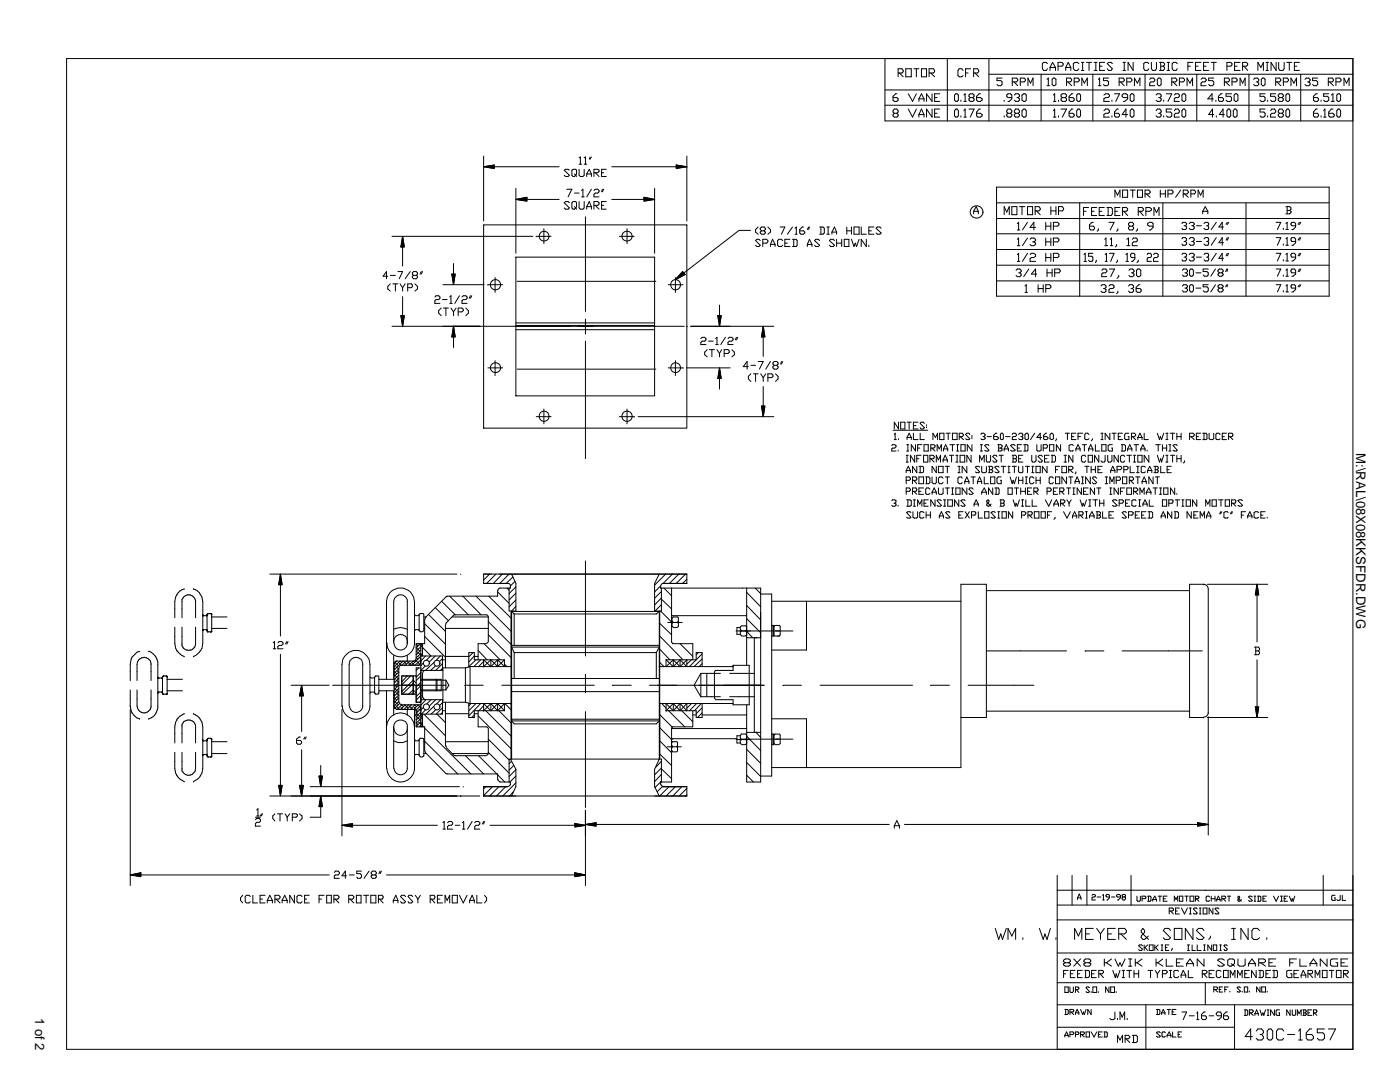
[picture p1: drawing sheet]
<svg xmlns="http://www.w3.org/2000/svg" width="279mm" height="216mm" viewBox="0 0 279 216" stroke-linecap="round" stroke-linejoin="round" font-family="sans-serif">
<defs><g id="words">
<g font-size="2.6">
<text x="270.7" y="90.4" transform="rotate(90 270.7 90.4)">M:\RAL\08X08KKSFDR.DWG</text>
<text x="7" y="203.1" transform="rotate(90 7 203.1)">1 of 2</text>
</g>
</g></defs>
<g fill="none" stroke="#000" stroke-width=".2">
<path d="M13.3 11.7h256.7v197.7h-256.7zM176.6 17.9h93.4M176.6 11.7v12.4h93.4M179 18.7h-.3l-.5 .5v.8l.3 .2h.5l.2-.2v-.3l-.2-.2h-.8M179.2 14.6h.8l.3-.3v-.2l-.3-.4h-.8v1.6M179.5 14.6l.8 .7M180.8 13.7h1.1v1.6h-1.1zM181.3 18.7l.8 1.5 .8-1.5M182.4 13.7h1M182.9 13.7v1.6M183.4 19.7v.5M183.4 19.7l.5-1 .5 1"/>
<path d="M183.4 19.7h1M183.9 13.7h1v1.6h-1zM184.4 19.7v.5M185.4 14.6h.9l.2-.3v-.2l-.2-.4h-.9v1.6M185.8 14.6l.7 .7M186 18.7v1.5l-1.1-1.5v1.5M186.5 19.5h.5M187.5 18.7h-1v1.5h1M189.1 11.7v12.4M190.8 18.7h.2l.3 .3v1l-.3 .2h-.2l-.3-.2v-1zM191.8 20v.2M192.2 14.1l-.3-.4h-.5l-.2 .4v1l.2 .2h.5l.3-.2"/>
<path d="M192.4 19l.2-.3v1.5M192.7 14.6h.5M193.6 19.5h.5M193.6 19.5l-.2 .2v.3l.2 .2h.5l.3-.2v-.3l-.3-.2M193.6 19.5l-.2-.3v-.2l.2-.3h.5l.3 .3v.2l-.3 .3M193.7 13.7h-1v1.6M194.3 14.6h.8l.2-.3v-.2l-.2-.4h-.8v1.6M194.6 14.6l.7 .7M195.7 18.7h-.3l-.5 .5v.8l.3 .2h.5l.3-.2v-.3l-.3-.2h-.8M197.4 11.7v12.4M197.4 14.8h72.6M200 15.6h-1v.5h.7l.3 .2v.5l-.3 .3h-.5l-.2-.3"/>
<path d="M200.4 20v.2M201.9 19.5h-.7l-.3-.3v-.2l.3-.3h.5l.2 .3v.7l-.5 .5h-.2M202 16.3h.9l.2-.2v-.3l-.2-.2h-.9v1.5M202.4 16.3l.7 .8M202.4 19l.3-.3h.5l.3 .3v.2l-.3 .3M202.9 19.5h.3M203.2 19.5l.3 .2v.3l-.3 .2h-.5l-.3-.2M203.6 16.3h.8l.2-.2v-.3l-.2-.2h-.8v1.5M204 19l.3-.3h.3l.2 .3v1l-.2 .2h-.3l-.3-.2zM205.1 17.1v-1.5l.6 1 .5-1v1.5M207.8 14.8v9.3M209 17.1h.5"/>
<path d="M209 15.8l.2-.2v1.5M209 12.7l-.2-.3h-.5l-.3 .3v1l.3 .4h.5l.2-.4M209.5 13.5v.6M209.5 13.5l.6-1.1 .6 1.1M209.5 13.5h1.2M210.2 15.6h.3l.2 .2v1l-.2 .3h-.3l-.2-.3v-1zM210.2 19l.3-.3v1.5M210.7 13.5v.6M211.2 13.2h.7l.3-.2v-.3l-.3-.3h-.7v1.7M211.2 20v.2M212 19.5h.6M212 19.5l-.2 .2v.3l.2 .2h.6l.3-.2v-.3l-.3-.2"/>
<path d="M212 19.5l-.2-.3v-.2l.2-.3h.6l.3 .3v.2l-.3 .3M212.7 13.5v.6M212.7 13.5h1M212.7 13.5l.5-1.1 .5 1.1M212.9 16.3h.7l.3-.2v-.3l-.3-.2h-.7v1.5M213.1 16.3l.8 .8M213.7 13.5v.6M214.1 18.7h-.2l-.5 .5v.8l.2 .2h.5l.3-.2v-.3l-.3-.2h-.7M214.4 16.3h.7l.3-.2v-.3l-.3-.2h-.7v1.5M214.9 19l.2-.3h.3l.2 .3v1l-.2 .2h-.3l-.2-.2zM215.3 12.7l-.2-.3h-.6l-.3 .3v1l.3 .4h.6l.2-.4M215.8 14.1h.5"/>
<path d="M215.8 12.4h.5M215.9 17.1v-1.5l.5 1 .6-1v1.5M216.1 12.4v1.7M216.8 12.4h1M217.3 12.4v1.7M218.1 14.8v9.3M218.4 14.1h.5M218.4 12.4h.5M218.7 12.4v1.7M219.2 17.1h.5M219.2 15.8l.3-.2v1.5M219.5 13.2h.5"/>
<path d="M220.3 19l.3-.3h.5l.3 .3v.2l-.3 .3h-.5l-.3 .2v.5h1.1M220.5 12.4h-1v1.7h1M221.2 15.6h-1v.5h.8l.2 .2v.5l-.2 .3h-.5l-.3-.3M221.9 20v.2M222 12.7l-.3-.3h-.5l-.2 .3 1 1-.3 .4h-.5l-.2-.4M222.4 18.7h1l-.7 1.5M223.4 16.3h.7l.3-.2v-.3l-.3-.2h-.7v1.5M223.6 16.3l.8 .8M224.1 14.1h.5M224.1 12.4h.5M224.4 12.4v1.7M224.9 16.3h.7l.3-.2v-.3l-.3-.2h-.7v1.5"/>
<path d="M225 19.5h-.8l-.3-.3v-.2l.3-.3h.5l.3 .3v.7l-.5 .5h-.3M225.6 19l.2-.3h.3l.2 .3v1l-.2 .2h-.3l-.2-.2zM226.1 12.4v1.7l-1-1.7v1.7M226.4 17.1v-1.5l.6 1 .5-1v1.5M228.5 14.8v9.3M229.3 12.7l-.3-.3h-.5l-.2 .3v1l.2 .4h.5l.3-.4M229.4 15.8l.3-.2h.5l.3 .2v.3l-.3 .2h-.5l-.3 .3v.5h1.1M229.8 12.4v1.3l.2 .4h.5l.3-.4v-1.3M230.7 19l.3-.3h.5l.2 .3v.2l-.2 .3M231 15.8l.2-.2h.3l.2 .2v1l-.2 .3h-.3l-.2-.3zM231.2 19.5h.3M231.4 12.4h.8l.2 .3v.3l-.2 .2"/>
<path d="M231.5 19.5l.2 .2v.3l-.2 .2h-.5l-.3-.2M231.6 13.2h.6M231.6 12.4v1.7M232.2 13.2l.2 .3v.2l-.2 .4h-.8M232.2 20v.2M232.7 18.7h1.1l-.7 1.5M232.9 14.1h.5M232.9 12.4h.5M233.2 12.4v1.7M233.8 16.3h.8l.3-.2v-.3l-.3-.2h-.8v1.5M234.1 16.3l.8 .8M234.4 19l.2-.3h.5l.3 .3v.2l-.3 .3h-.5l-.2 .2v.5h1"/>
<path d="M234.9 12.7l-.2-.3h-.5l-.3 .3v1l.3 .4h.5l.2-.4M235.4 16.3h.7l.3-.2v-.3l-.3-.2h-.7v1.5M236.1 18.7h.3l.2 .3v1l-.2 .2h-.3l-.2-.2v-1zM236.9 17.1v-1.5l.6 1 .5-1v1.5M237.1 13.2h.5M238.1 12.4h-1v1.7M238.6 13.2h.5M238.8 14.8v9.3M239.7 12.4h-1.1v1.7h1.1M239.7 15.8l.2-.2h.6l.2 .2v.3l-.2 .2h-.6l-.2 .3v.5h1M240.2 13.2h.5M241.2 12.4h-1v1.7h1"/>
<path d="M241.7 12.4h1M242.1 19.7h-1.1l.9-1v1.5M242.2 12.4v1.7M242.2 15.6h-1v.5h.8l.2 .2v.5l-.2 .3h-.5l-.3-.3M242.7 20v.2M243.9 18.7h-.2l-.5 .5v.8l.2 .2h.5l.3-.2v-.3l-.3-.2h-.7M244.3 16.3h.8l.3-.2v-.3l-.3-.2h-.8v1.5M244.6 16.3l.8 .8M244.9 13.2h.7l.3-.2v-.3l-.3-.3h-.7v1.7M245.8 18.7h-1.1v.5h.8l.3 .3v.5l-.3 .2h-.6l-.2-.2M245.9 16.3h.7l.3-.2v-.3l-.3-.2h-.7v1.5M246.3 19l.2-.3h.3l.3 .3v1l-.3 .2h-.3l-.2-.2z"/>
<path d="M246.4 13.2h.5M247.5 17.1v-1.5l.5 1 .5-1v1.5M247.5 12.4h-1.1v1.7h1.1M248 13.2h.8l.2-.2v-.3l-.2-.3h-.8v1.7M248.2 13.2l.8 .9M249.3 14.8v9.3M250.2 15.8l.2-.2h.6l.2 .2v.3l-.2 .2M250.7 16.3h.3M251 16.3l.2 .3v.2l-.2 .3h-.6l-.2-.3M251 14.1v-1.7l.6 1.1 .5-1.1v1.7M252 15.6h.2l.3 .2v1l-.3 .3h-.2l-.3-.3v-1zM252.5 18.7h-1v.5h.7l.3 .3v.5l-.3 .2h-.5l-.2-.2"/>
<path d="M252.6 14.1h.6M252.6 12.4h.6M252.9 12.4v1.7M253 20v.2M254.6 18.7h-1v.5h.7l.3 .3v.5l-.3 .2h-.5l-.2-.2M254.6 16.3h.8l.2-.2v-.3l-.2-.2h-.8v1.5M254.7 12.4v1.7l-1-1.7v1.7M254.8 16.3l.8 .8M255.2 12.4v1.3l.2 .4h.6l.3-.4v-1.3M255.4 19.5l-.3-.3v-.2l.3-.3h.5l.2 .3v.2l-.2 .3M255.4 19.5h.5M255.4 19.5l-.3 .2v.3l.3 .2h.5l.2-.2v-.3l-.2-.2"/>
<path d="M256.1 16.3h.8l.2-.2v-.3l-.2-.2h-.8v1.5M256.8 12.4h1M256.9 18.7h.2l.3 .3v1l-.3 .2h-.2l-.3-.2v-1zM257.3 12.4v1.7M257.6 17.1v-1.5l.6 1 .5-1v1.5M258.3 13.2h.5M259.3 12.4h-1v1.7h1M259.6 14.8v9.3M260.4 15.8l.3-.2h.5l.3 .2v.3l-.3 .2M260.9 16.3h.3M261.2 16.3l.3 .3v.2l-.3 .3h-.5l-.3-.3M262.9 18.7h-.3l-.5 .5v.8l.3 .2h.5l.2-.2v-.3l-.2-.2h-.8"/>
<path d="M263 15.6h-1v.5h.7l.3 .2v.5l-.3 .3h-.5l-.2-.3M263.7 20v.2M265.1 16.3h.8l.2-.2v-.3l-.2-.2h-.8v1.5M265.2 18.7h-1v.5h.7l.3 .3v.5l-.3 .2h-.5l-.2-.2M265.3 16.3l.8 .8M265.7 19l.3-.3v1.5M266.6 16.3h.8l.2-.2v-.3l-.2-.2h-.8v1.5M266.8 19l.2-.3h.3l.2 .3v1l-.2 .2h-.3l-.2-.2zM268.2 17.1v-1.5l.5 1 .5-1v1.5M96.5 33.3l2.1-.4v.7zM96.5 31.2v12.9M98.6 33.3h13"/>
<path d="M103 39.8l2.2-.4v.7zM103 37.6v12.9M105.2 39.8h6.4M113.1 37.8h1l-.7 1.5M113.6 34l-.2-.2h-.5l-.3 .2 1 1-.2 .2h-.5l-.3-.2M114.1 34l.3-.2h.5l.2 .2v.7l-.5 .5h-.2l-.3-.2zM114.6 34.7l.3 .3M114.6 38.5h1M114.9 35l.2 .2M115.6 31.5l.2-.2v1.5M115.6 32.8h.5M115.6 33.8v1.2l.2 .2h.5l.3-.2v-1.2"/>
<path d="M116.1 38l.2-.2v1.5M116.1 39.3h.5M116.6 31.5l.2-.2v1.5M116.6 32.8h.5M117.1 34.7v.5M117.1 34.7l.5-.9 .4 .9M117.1 34.7h.9M117.8 31.3l-.2 .4M118 31.3l-.2 .4M118 34.7v.5M118 37.8l-.9 1.5M118.5 38l.3-.2h.5l.2 .2v.3l-.2 .2h-.5l-.3 .3v.5h1"/>
<path d="M118.5 34.5h.8l.2-.3v-.2l-.2-.2h-.8v1.4M118.8 34.5l.7 .7M120.1 34.5h.4M120.2 37.8l-.1 .5M120.5 37.8l-.3 .5M121 33.8h-.9v1.4h.9M122.1 33.3h12.9M122.1 39.8h6.4M128.5 39.4l2.1 .4-2.1 .3zM130.6 37.6v12.9M135 32.9l2.1 .4-2.1 .3zM137.1 31.2v12.9"/>
<path d="M176.6 21h93.4M178.5 22.6l-.3-.2v-.3l.3-.3h.5l.2 .3v.3l-.2 .2M178.5 22.6l-.3 .3v.2l.3 .3h.5l.2-.3v-.2l-.2-.3M178.5 22.6h.5M181.3 21.8l.8 1.6 .8-1.6M183.4 22.9v.5M183.4 22.9l.5-1.1 .5 1.1M183.4 22.9h1M184.4 22.9v.5M186 21.8v1.6l-1.1-1.6v1.6M186.5 22.6h.5M187.5 21.8h-1v1.6h1"/>
<path d="M190.8 21.8h.2l.3 .3v1l-.3 .3h-.2l-.3-.3v-1zM191.8 23.1v.3M192.4 20.2h.5M192.4 23.4h.5M192.4 22.1l.2-.3v1.6M193.4 21.8h1l-.8 1.6M195.7 21.8h-.3l-.5 .6v.7l.3 .3h.5l.3-.3v-.2l-.3-.3h-.8M198.9 37.3h66.4v21.8h-66.4zM200.4 23.1v.3M201.2 22.6l-.3-.2v-.3l.3-.3h.5l.2 .3v.3l-.2 .2M201.2 22.6l-.3 .3v.2l.3 .3h.5l.2-.3v-.2l-.2-.3M201.2 22.6h.5"/>
<path d="M202.7 22.6l-.3 .3v.2l.3 .3h.5l.3-.3v-.2l-.3-.3M202.7 22.6h.5M202.7 22.6l-.3-.2v-.3l.3-.3h.5l.3 .3v.3l-.3 .2M204 22.1l.3-.3h.3l.2 .3v1l-.2 .3h-.3l-.3-.3zM210.2 22.1l.3-.3v1.6M210.2 20.2h.5M210.2 23.4h.5M211.2 23.1v.3M211.8 21.8h1.1l-.9 1.6M214.1 21.8h-.2l-.5 .6v.7l.2 .3h.5l.3-.3v-.2l-.3-.3h-.7M215.1 21.8h.3l.2 .3v1l-.2 .3h-.3l-.2-.3v-1zM220.3 22.1l.3-.3h.5l.3 .3v.3l-.3 .2h-.5l-.3 .3v.5h1.1"/>
<path d="M221.9 23.1v.3M222.5 39.4v-1.5l.5 1 .5-1v1.5M223.2 21.8h-.3l-.5 .6v.7l.3 .3h.5l.2-.3v-.2l-.2-.3h-.8M224 37.9h1v1.5h-1zM225 22.9h-1.1l.8-1.1v1.6M225.6 37.9h1M225.8 21.8h.3l.2 .3v1l-.2 .3h-.3l-.2-.3v-1zM226.1 37.9v1.5M227 37.9h1v1.5h-1zM228.5 38.7h.8l.2-.3v-.2l-.2-.3h-.8v1.5M228.8 38.7l.7 .7M230.7 22.1l.3-.3h.5l.2 .3v.3l-.2 .2"/>
<path d="M231.2 22.6h.3M231.5 22.6l.2 .3v.2l-.2 .3h-.5l-.3-.3M231.6 38.7h1M231.6 37.9v1.5M232.2 23.1v.3M232.6 37.9v1.5M233.1 38.7h.7l.3-.3v-.2l-.3-.3h-.7v1.5M233.8 21.8h-1.1v.6h.9l.2 .2v.5l-.2 .3h-.5l-.4-.3M234.4 22.1l.2-.3h.5l.3 .3v.3l-.3 .2h-.5l-.2 .3v.5h1M235.6 37.9l-1 1.5M236.1 21.8h.3l.2 .3v1l-.2 .3h-.3l-.2-.3v-1zM236.1 38.7h.8l.3-.3v-.2l-.3-.3h-.8v1.5"/>
<path d="M236.4 38.7l.8 .7M237.7 38.7h.6l.3-.3v-.2l-.3-.3h-.6v1.5M239.1 39.4v-1.5l.5 1 .5-1v1.5M242.2 22.9h-1l.8-1.1v1.6M242.7 23.1v.3M244.3 22.9h-1l.8-1.1v1.6M245.1 21.8h.3l.2 .3v1l-.2 .3h-.3l-.2-.3v-1zM246.4 21.8h.2l.3 .3v1l-.3 .3h-.2l-.3-.3v-1zM252.5 21.8h-1v.6h.7l.3 .2v.5l-.3 .3h-.5l-.2-.3M253 23.1v.3M253.6 22.1l.2-.3h.5l.3 .3v.3l-.3 .2h-.5l-.2 .3v.5h1M255.4 22.6l-.3-.2v-.3l.3-.3h.5l.2 .3v.3l-.2 .2"/>
<path d="M255.4 22.6l-.3 .3v.2l.3 .3h.5l.2-.3v-.2l-.2-.3M255.4 22.6h.5M256.9 21.8h.2l.3 .3v1l-.3 .3h-.2l-.3-.3v-1zM262.9 21.8h-.3l-.5 .6v.7l.3 .3h.5l.2-.3v-.2l-.2-.3h-.8M263.7 23.1v.3M264.2 23.4h.5M264.2 22.1l.2-.3v1.6M265.7 20.2h.6M266 21.8h-.3l-.5 .6v.7l.2 .3h.6l.3-.3v-.2l-.3-.3h-.8M267 21.8h.3l.2 .3v1l-.2 .3h-.3l-.2-.3v-1zM77.4 55.1h-.9l.6-.9v1.4M77.9 54.9h1"/>
<path d="M77.9 56.6l-.5 .5v.6l.5 .4M78.2 47.2h28.1M78.4 56.6h1M78.9 56.6v1.5M79.4 54.2h.9l-.6 1.4M79.8 56.6l.5 .8M80.3 47.2l.4 2.1h-.7zM80.3 49.3v3.8M80.3 57.4v.7M80.3 59.2v3.8M80.9 56.6l-.6 .8M81.4 57.4h.7l.2-.3-.2-.5h-.7v1.5"/>
<path d="M81.9 54.2l-1 1.4M82.5 54.9h.6M82.5 54.9l-.2-.2v-.3l.2-.2h.6l.2 .2v.3l-.2 .2M82.5 54.9l-.2 .2v.3l.2 .2h.6l.2-.2v-.3l-.2-.2M82.8 56.6l.5 .5v.6l-.5 .4M84.1 54.2l-.3 .5M84.3 54.2l-.2 .5M86.8 59.3l.2-.3h.5l.3 .3v.2l-.3 .3h-.5l-.2 .2v.5h1M88.3 59.8h.9M88.4 56.8h8.2M89.7 59.3l.3-.3v1.5M90.2 54.7h.6l-.3 2.1z"/>
<path d="M90.5 52.6v2.1M91.7 59l-.9 1.5M92.2 59.3l.3-.3h.5l.2 .3v.2l-.2 .3h-.5l-.3 .2v.5h1M93.9 59l-.3 .5M94.1 59l-.2 .5M96.5 44.9h40.6v40.5h-40.6zM96.5 44.9v.1M98.8 55.4v2.9M100.3 56.8l-2.9 .1M103 51.3h27.6v27.7h-27.6zM103 51.3v.1M103.2 56.1h27.7"/>
<path d="M108.5 45.6v3M110 47.2h-3M113.6 40.5l-.2-.3h-.5l-.3 .3 1 1-.2 .2h-.5l-.3-.2M114.1 40.5l.3-.3h.5l.2 .3v.7l-.5 .5h-.2l-.3-.2zM114.6 41.2l.3 .3M114.9 41.5l.2 .2M115.6 40.2v1.3l.2 .2h.5l.3-.2v-1.3M116.8 43.3v18.8M117.1 41.2h.9M117.1 41.2v.5M117.1 41.2l.5-1 .4 1M118 41.2v.5"/>
<path d="M118.5 41h.8l.2-.3v-.2l-.2-.3h-.8v1.5M118.8 41l.7 .7M120.1 41h.4M121 40.2h-.9v1.5h.9M123.6 47.2h3M125.1 45.6v3M130.6 51.3v.1M133.3 56.8h3M134.8 55.4v2.9M136.2 54.2l.5 .6-1.9 1zM137.1 44.9v.1M149.8 46h-2.3l-12.7 9.8"/>
<path d="M151.3 45.3l-.5 .5v.5l.5 .4M151.7 48l-.2-.2h-.5l-.2 .2 .9 .9-.2 .3h-.5l-.2-.3M152 46.1l-.3 .2 .3 .4h.5l.2-.2-.2-.4M152 46.1l-.3-.3v-.2l.3-.3h.5l.2 .3v.2l-.2 .3M152 46.1h.5M152.2 48.5h.8l.2-.2v-.3l-.2-.2h-.8v1.4M153.2 45.3l.6 .5v.5l-.6 .4M153.8 48.8v.4M153.8 48.8l.4-1 .5 1M153.8 48.8h.9M154.7 48.8v.4M155.7 45.3h.9l-.6 1.4"/>
<path d="M156.2 48l-.2-.2h-.6l-.2 .2v.9l.2 .3h.6l.2-.3M156.6 48.5h.5M157.6 47.8h-1v1.4h1M158.2 45.3l-1.1 1.4M158.2 47.8h.7l.2 .2v.9l-.2 .3h-.7M158.4 47.8v1.4M158.7 46.7h.4M158.7 45.6l.2-.3v1.4M160.4 45.3h-.3l-.5 .5v.7l.3 .2h.5l.2-.2-.2-.4h-.8M161.1 48.8h1M161.1 48.8v.4M161.1 48.8l.4-1 .6 1"/>
<path d="M161.4 45.3l-.3 .5M161.5 45.3l-.1 .5M162.1 48.8v.4M163.6 45.3h.7l.2 .3v.9l-.2 .2h-.7M163.6 48l-.3-.2h-.5l-.2 .2 1 .9-.3 .3h-.5l-.2-.3M163.8 45.3v1.4M165 45.3h.5M165 46.7h.5M165.3 45.3v1.4M166 46.3v.4M166 46.3l.5-1 .5 1M166 46.3h1"/>
<path d="M166.5 48l-.2-.2h-.5l-.3 .2 1 .9-.2 .3h-.5l-.3-.3M167 46.3v.4M167 47.8v1.4M167 48.5h1M168 47.8v1.4M168.5 47.8h.9v1.4h-.9zM169 46.1h.9M169 45.3v1.4M169.9 45.3v1.4M169.9 47.8l.5 1.4 .3-.7 .2 .7 .5-1.4M170.4 45.3h1v1.4h-1zM171.9 45.3v1.4h1"/>
<path d="M172.9 47.8v1.4l-1-1.4v1.4M173.4 46.1h.5M173.4 48.9v.3M174.4 45.3h-1v1.4h1M175.9 45.6l-.3-.3h-.5l-.3 .3 1.1 .9-.3 .2h-.5l-.3-.2M194.3 42.2h.9M194.3 42.2v.5M194.3 42.2l.5-1 .4 1M195.2 42.2v.5M198.9 40.5h66.4M198.9 43.6h66.4M198.9 52.9h66.4"/>
<path d="M198.9 56h66.4M198.9 49.8h66.4M198.9 46.7h66.4M200.4 42.8v-1.6l.5 1.1 .5-1.1v1.6M201.9 41.2h1v1.6h-1zM202.8 53.9l.2-.2h.5l.3 .2v.3l-.3 .2M203 49h.5M203 52.2h.5M203 47.8l.3-.3v1.5M203 44.6l.3-.2v1.5M203 50.8l.3-.3v1.7M203 45.9h.5"/>
<path d="M203.3 54.4h.2M203.5 41.2h1.1M203.5 54.4l.3 .3v.2l-.3 .3h-.5l-.2-.3M204 41.2v1.6M204.6 57.1l.2-.3v1.5M204.6 58.3h.5M205.1 41.2h1v1.6h-1zM205.1 47.5l-1.1 1.5M205.1 50.5l-1.1 1.7M205.1 44.4l-1.1 1.5M205.3 53.7l-1 1.5M205.6 50.8l.2-.3h.5l.4 .3v.3l-.4 .3h-.5l-.2 .2v.6h1.1"/>
<path d="M205.6 47.8l.2-.3h.5l.4 .3v.2l-.4 .3M206.1 48.3h.2M206.3 48.3l.4 .2v.3l-.4 .2h-.5l-.2-.2M206.6 42.1h.7l.3-.3v-.2l-.3-.4h-.7v1.6M206.7 45.4h-1.1l.7-1v1.5M206.8 42.1l.8 .7M206.9 54.7h-1.1l.9-1v1.5M207.2 56.8v1.5M207.2 57.6h1M208.2 56.8v1.5M208.7 57.6h.8l.2-.3v-.2l-.2-.3h-.8v1.5M208.7 48.3h1"/>
<path d="M208.7 51.4h1M208.7 44.4v1.5M208.7 47.5v1.5M208.7 50.5v1.7M208.7 45.1h1M209 54.4h1M209 53.7v1.5M209.7 42.1h1M209.7 41.2v1.6M209.7 44.4v1.5M209.7 47.5v1.5M209.7 50.5v1.7"/>
<path d="M210 53.7v1.5M210.2 48.3h.9l.2-.3v-.2l-.2-.3h-.9v1.5M210.2 51.4h.9l.2-.3v-.3l-.2-.3h-.9v1.7M210.2 45.1h.9l.2-.2v-.3l-.2-.2h-.9v1.5M210.5 54.4h.8l.3-.2v-.3l-.3-.2h-.8v1.5M210.7 41.2v1.6M211.2 42.1h.8l.3-.3v-.2l-.3-.4h-.8v1.6M215.5 40.5v18.6M216.2 42.2h.5M216.3 50.8l.3-.3v1.7M216.3 52.2h.5M217.3 41.4h-1.1v1.6"/>
<path d="M217.8 42.2h.6M218.1 50.5h-.8v.6h.6l.2 .3v.5l-.2 .3h-.5l-.1-.3M218.2 44.4h-.3l-.5 .5v.7l.3 .3h.5l.2-.3v-.2l-.2-.3h-.8M218.8 51.9l-.2 .5M218.9 41.4h-1.1v1.6h1.1M219.2 45.6v.3l-.3 .2M219.4 42.2h.5M219.7 57.1l.3-.3h.5l.2 .3v.2l-.2 .3M219.9 53.9l.2-.2h.5l.3 .2v.3l-.3 .2h-.5l-.2 .3v.5h1M220.2 57.6h.3M220.4 41.4h-1v1.6h1M220.5 47.8l.2-.3v1.5"/>
<path d="M220.5 57.6l.2 .2v.3l-.2 .2h-.5l-.3-.2M220.5 49h.6M220.6 52.2h.4M220.6 50.8l.2-.3v1.7M220.9 41.4h.8l.3 .3v1l-.3 .3h-.8M221.1 41.4v1.6M221.3 57.1l.3-.3h.5l.2 .3v.2l-.2 .3h-.5l-.3 .2v.5h1M221.3 44.4h1l-.7 1.5M221.4 50.5h.9l-.6 1.7M221.4 53.7h1l-.7 1.5M221.6 49h.5M221.6 47.8l.2-.3v1.5"/>
<path d="M222.5 42.2h.5M222.8 48.8v.2l-.2 .3M223 51.9v.3l-.2 .2M223.1 45.6v.3l-.3 .2M223.1 58.1v.2l-.3 .3M223.3 54.9v.3l-.4 .3M223.5 41.4h-1v1.6h1M224 42.2h.8l.2-.3v-.2l-.2-.3h-.8v1.6M224.3 42.2l.7 .8M224.7 50.8l.3-.3v1.7M224.7 52.2h.5M224.9 49h.6"/>
<path d="M224.9 47.8l.3-.3v1.5M225.2 57.1l.3-.3h.5l.2 .3v.2l-.2 .3M225.3 53.9l.3-.2h.5l.2 .2v.3l-.2 .2M225.5 45.1l-.3-.2v-.3l.3-.2h.5l.2 .2v.3l-.2 .2M225.5 45.1l-.3 .3v.2l.3 .3h.5l.2-.3v-.2l-.2-.3M225.5 45.1h.5M225.7 57.6h.3M225.8 54.4h.3M226 47.8l.2-.3h.5l.3 .3v.2l-.3 .3h-.5l-.2 .2v.5h1M226 57.6l.2 .2v.3l-.2 .2h-.5l-.3-.2M226.1 54.4l.2 .3v.2l-.2 .3h-.5l-.3-.3M226.5 51.4h-.7l-.2-.3 .2-.6h.5l.2 .3v.8l-.4 .6h-.3"/>
<path d="M227 45.6v.3l-.3 .2M227.1 53.7h.3l.3 .2v1l-.3 .3h-.3l-.3-.3v-1zM227.2 42.2h.7l.3-.3v-.2l-.3-.3h-.7v1.6M227.2 51.9v.3l-.3 .2M227.4 42.2l.8 .8M227.5 56.8h-.3l-.5 .5v.8l.3 .2h.5l.3-.2v-.3l-.3-.2h-.8M228.7 42.2h.7l.4-.3v-.2l-.4-.3h-.7v1.6M228.9 50.8l.2-.3h.5l.2 .3-.2 .6h-.5l-.2 .2v.6h.9M230.1 45.1h-.7l-.4-.2v-.3l.4-.2h.5l.2 .2v.8l-.5 .5h-.2M230.2 50.8l.3-.3h.4l.2 .3v.3l-.2 .3h-.4l-.3 .2v.6h.9M230.3 43v-1.6l.5 1 .5-1v1.6M232.1 40.5v18.6"/>
<path d="M235.9 44.6l.2-.2h.5l.2 .2-.2 .4M235.9 47.7l.2-.3h.5l.2 .3v.2l-.2 .3M235.9 50.8l.2-.3h.5l.2 .3v.3l-.2 .2M236 57.1l.2-.3h.5l.3 .3-.3 .4M236 53.9l.2-.2h.5l.3 .2v.3l-.3 .2M236.3 48.2h.3M236.3 51.3h.3M236.3 45h.3M236.5 54.4h.2M236.5 57.5h.2M236.6 45l.2 .3v.3l-.2 .2h-.5l-.2-.2M236.6 48.2l.2 .2v.3l-.2 .2h-.5l-.2-.2"/>
<path d="M236.6 51.3l.2 .3v.2l-.2 .3h-.5l-.2-.3M236.7 57.5l.3 .2v.3l-.3 .3h-.5l-.2-.3M236.7 54.4l.3 .3-.3 .4h-.5l-.2-.2M237.3 50.8l.3-.3h.5l.2 .3v.3l-.2 .2M237.3 44.6l.3-.2h.5l.2 .2-.2 .4M237.3 47.7l.3-.3h.5l.2 .3v.2l-.2 .3M237.7 53.7h.2l.3 .2v1l-.3 .2h-.2l-.3-.2v-1zM237.7 56.8h.2l.3 .3v.9l-.3 .3h-.2l-.3-.3v-.9zM237.8 48.2h.3M237.8 51.3h.3M237.8 45h.3M238.1 45l.2 .3v.3l-.2 .2h-.5l-.3-.2"/>
<path d="M238.1 48.2l.2 .2v.3l-.2 .2h-.5l-.3-.2M238.1 51.3l.2 .3v.2l-.2 .3h-.5l-.3-.3M238.7 54.4h1M238.7 57.5h1M238.8 48.2h1M238.8 51.3h1M238.8 45h1M240 42.2h1M240 42.2v.5M240 42.2l.5-1 .5 1M240.3 50.8l.2-.3h.5l.2 .3-.2 .5M240.3 44.6l.2-.2h.5l.2 .2-.2 .4"/>
<path d="M240.3 47.7l.2-.3h.5l.2 .3-.2 .5M240.8 48.2h.2M240.8 51.3h.2M240.8 45h.2M241 42.2v.5M241 45l.2 .3-.2 .5h-.5l-.2-.2M241 48.2l.2 .2-.2 .5h-.5l-.2-.2M241 51.3l.2 .3-.2 .5h-.5l-.2-.3M241.1 53.7h-1v.5h.8l.2 .2v.5l-.2 .2h-.5l-.3-.2M241.1 56.8h-1v.4h.8l.2 .3v.5l-.2 .3h-.5l-.3-.3M242.6 53.7l-1 1.4M242.6 56.8l-1 1.5"/>
<path d="M242.7 47.4l-1 1.5M242.7 50.5l-1 1.6M242.7 44.4l-1 1.4M243.3 57.5l-.2-.3 .2-.4h.5l.3 .3-.3 .4M243.3 54.4l-.2-.2v-.3l.2-.2h.5l.3 .2v.3l-.3 .2M243.3 54.4h.5M243.3 54.4l-.2 .3 .2 .4h.5l.3-.2-.3-.5M243.3 57.5l-.2 .2v.3l.2 .3h.5l.3-.3v-.3l-.3-.2M243.3 57.5h.5M244.2 45.3h-1l.7-.9v1.4M244.2 48.4h-1l.7-1v1.5M244.2 51.6h-1l.7-1.1v1.6"/>
<path d="M244.9 53.7l-.3 .5M244.9 56.8l-.3 .4M244.9 47.4l-.2 .5M244.9 50.5l-.2 .6M244.9 44.4l-.2 .4M245 53.7l-.1 .5M245 56.8l-.1 .4M245.2 47.4l-.3 .5M245.2 50.5l-.3 .6M245.2 44.4l-.3 .4M248.7 40.5v18.6M254.7 56.8h.9l-.7 1.5"/>
<path d="M254.7 50.5h.9l-.7 1.6M254.7 53.7h.9l-.7 1.4M254.7 47.4h.9l-.7 1.5M254.7 44.4h.9l-.7 1.4M256.1 45.6v.2M256.1 48.7v.2M256.1 51.8v.3M256.1 54.9v.2M256.1 58v.3M256.6 41.2h.8l.2 .3v.2l-.2 .3M256.6 55.1h.5M256.6 48.9h.5"/>
<path d="M256.6 47.7l.3-.3v1.5M256.6 44.6l.3-.2v1.4M256.6 50.8l.3-.3v1.6M256.6 53.9l.3-.2v1.4M256.6 57.1l.3-.3v1.5M256.6 52.1h.5M256.6 58.3h.5M256.6 45.8h.5M256.9 41.2v1.5M256.9 42h.5M257.4 42l.2 .2v.2l-.2 .3h-.8M258.6 45h-.8l-.2-.2 .2-.4h.5l.3 .2v.7l-.5 .5h-.3"/>
<path d="M258.6 48.2h-.8l-.2-.3 .2-.5h.5l.3 .3v.7l-.5 .5h-.3M258.6 51.3h-.8l-.2-.2 .2-.6h.5l.3 .3v.8l-.5 .5h-.3M258.6 54.4h-.8l-.2-.2 .2-.5h.5l.3 .2v.8l-.5 .4h-.3M258.6 57.5h-.8l-.2-.3 .2-.4h.5l.3 .3v.6l-.5 .6h-.3M259.3 47.4l-.2 .5M259.3 50.5l-.2 .6M259.3 53.7l-.2 .5M259.3 56.8l-.2 .4M259.3 44.4l-.2 .4M259.6 47.4l-.3 .5M259.6 50.5l-.3 .6M259.6 53.7l-.3 .5"/>
<path d="M259.6 56.8l-.3 .4M259.6 44.4l-.3 .4M78.2 65.1h58.4M80 63h.7l-.4 2.1zM80.3 65.1v.1M88.1 61.5l-.6 .5v.5l.6 .5M88.5 61.5h1M89 61.5v1.5M89.7 60.5h.6M90 61.5l.5 .7M90.5 65.1l.3 2.1h-.6zM90.5 62.2v.8"/>
<path d="M90.5 65.1v.1M90.5 67.2v2.1M91 61.5l-.5 .7M91.4 62.2h.8l.3-.2v-.3l-.3-.2h-.8v1.5M93 61.5l.5 .5v.5l-.5 .5M96.5 65.1v.1M97.4 73.4h2.9M98.8 72v2.9M103 64.4h27.6M103 65.8h27.6M103 64.9h27.6M103.2 73.7h27.7"/>
<path d="M116.8 63.7v2.9M116.8 68.1v23.4M133.3 73.4l3 .1M134.8 72v2.9M137 73.4h8.7M137.1 65.1v.1M137.8 65.1h16.6M139.9 67.6l.2-.3h.5l.3 .3v.2l-.3 .3h-.5l-.2 .2v.4h1M141.1 69.8l-.5 .5v.5l.5 .4M141.4 68.1h.9M141.6 69.8h1M142.1 69.8v1.4"/>
<path d="M142.8 68.7h.5M142.8 67.6l.3-.3v1.4M143.1 69.8l.5 .7M143.3 63h.6l-.3 2.1zM143.6 73.4l.3 2.1h-.6zM143.6 60.9v2.1M143.6 65.1v.1M143.6 70.5v.7M143.6 75.5v2.1M144 69.8l-.4 .7M144.5 70.5h.8l.2-.2v-.3l-.2-.2h-.8v1.4M144.8 67.3l-1 1.4"/>
<path d="M145.3 67.6l.2-.3h.5l.3 .3v.2l-.3 .3h-.5l-.2 .2v.4h1M146 69.8l.6 .5v.5l-.6 .4M147 67.3l-.3 .5M147.2 67.3l-.2 .5M149.4 73.2h-1.1l.8-1.1v1.6M149.9 72.9h.9M149.9 74.6l-.5 .5v.5l.5 .5M150.4 74.6h.9M150.8 74.6v1.5M151.3 72.1h1l-.7 1.6M151.8 74.6l.5 .8M152.3 65.1l.4 2.1h-.7z"/>
<path d="M152.3 65.1v.1M152.3 67.2v3.9M152.3 75.4v.7M152.3 77.1v3.9M152.8 74.6l-.5 .8M153.2 75.4h.8l.3-.3v-.3l-.3-.2h-.8v1.5M153.8 72.1l-1 1.6M154.5 72.9l-.2 .3v.2l.2 .3h.5l.3-.3v-.2l-.3-.3M154.5 72.9l-.2-.3v-.2l.2-.3h.5l.3 .3v.2l-.3 .3M154.5 72.9h.5M154.8 74.6l.5 .5v.5l-.5 .5M156 72.1l-.2 .5"/>
<path d="M156.2 72.1l-.2 .5M107 83.1h3M108.5 81.6v3M123.6 83.1l3 .1M125.1 81.6v3M127.3 83.1h27.1M152 81h.7l-.4 2.1zM178 88.9l.1-.2h.5l.2 .2v.3l-.2 .2h-.5l-.1 .2v.4h.8M178 99.9l.1-.2h.5l.2 .2v.3l-.2 .2M178.2 85.9h7M178.5 86.7l.1-.3v1.3M178.5 87.7h.4"/>
<path d="M179.2 89.8v.2M179.3 84.2v1.4l-.8-1.4v1.4M179.3 87.5v.2M179.7 84.2h.9v1.4h-.9zM180.8 90.8h.5M180.8 92.2h.5M180.8 95.8h.6l.3-.1v-.3l-.3-.2h-.6v1.3M180.8 98h.6l.3-.4-.3-.2h-.6v1.2M180.8 93.9v.4M180.8 93.9l.5-.9 .4 .9M180.8 93.9h.9M180.9 99.7h.7l.3 .2v.9l-.3 .2h-.7"/>
<path d="M180.9 88.7h.5M180.9 90h.5M181 84.2h.9M181 87.3v.4M181 90.8v1.4M181 87.3l.4-.9 .5 .9M181 87.3h.9M181.2 88.7v1.3M181.2 99.7v1.3M181.4 84.2v1.4M181.7 93.9v.4M181.9 87.3v.4"/>
<path d="M182.1 95.8h.7l.2-.1-.2-.5h-.7v1.3M182.1 98h.7l.2-.2-.2-.4h-.7v1.2M182.3 86.4v1.3h.9M182.3 84.9h.5M182.3 99.7h.4M182.4 95.8l.6 .7M182.4 98l.6 .6M182.5 99.7v1.3M182.5 90.8v1.4l-.8-1.4v1.4M182.7 88.7v1.3l-.8-1.3v1.3M183 93v1.3l-.9-1.3v1.3M183 91.5h.4"/>
<path d="M183.1 89.4h.5M183.2 84.2h-.9v1.4h.9M183.4 95.2h.9v1.3h-.9zM183.4 93h.7l.2 .2v.9l-.2 .2h-.7M183.4 98h.4M183.6 86.4v1.3h.9M183.6 93v1.3M183.8 90.8h-.8v1.4M184 88.7h-.9v1.3M184.3 97.4h-.9v1.2h.9M184.3 90.8h.9v1.4h-.9zM184.4 88.7h.9v1.3h-.9z"/>
<path d="M184.5 84.5l-.3-.3h-.4l-.2 .3 .9 .8-.3 .3h-.4l-.2-.3M184.7 95.2h.6l.3 .2v.9l-.3 .2h-.6M184.9 84.8v.1M184.9 85.2v.1M184.9 95.2v1.3M185.3 99.7h-.9v1.3h.9M185.6 91.5h.7l.1-.1-.1-.6h-.7v1.4M185.6 97.6l-.3-.2h-.4l-.2 .2v.9l.2 .1h.4l.3-.1M185.8 89.4h.6l.2-.2v-.3l-.2-.2h-.6v1.3M185.8 91.5l.6 .7M185.9 89.4l.7 .6M186 95.2v1.1l.3 .2h.4l.2-.2v-1.1"/>
<path d="M186 98.2v.4M186 98.2l.4-.8 .5 .8M186 98.2h.9M186.2 87.7v-1.3l.5 .9 .4-.9v1.3M186.6 99.7v1.3l-.8-1.3v1.3M186.9 93v1.3l-.9-1.3v1.3M186.9 92.2v-1.4l.4 1 .4-1v1.4M186.9 98.2v.4M187 90v-1.3l.5 .9 .4-.9v1.3M187.3 93h.9v1.3h-.9zM187.3 97.4v1.1l.2 .1h.5l.2-.1v-1.1M187.5 86.4h.9v1.3h-.9z"/>
<path d="M187.9 99.9l-.3-.2h-.4l-.2 .2 .9 .9-.3 .2h-.4l-.2-.2M188.2 91.8v.4M188.2 91.8l.4-1 .5 1M188.2 91.8h.9M188.2 95.4l-.2-.2h-.5l-.2 .2v.9l.2 .2h.5l.2-.2M188.3 89.6v.4M188.3 89.6l.4-.9 .4 .9M188.3 89.6h.8M188.3 99.7h.4M188.6 99.7v1.3M188.6 93h.9M188.6 95.2h.9"/>
<path d="M188.6 97.4h.9M188.8 86.4h.9M189.1 91.8v.4M189.1 93v1.3M189.1 95.2v1.3M189.1 97.4v1.2M189.1 99.7h1v1.3h-1zM189.1 89.6v.4M189.2 86.4v1.3M189.5 90.8h.8M189.6 88.7h.9M189.9 90.8v1.4"/>
<path d="M189.9 97.4h.4M189.9 98.6h.4M190.1 86.4h.9v1.3h-.9zM190.1 88.7v1.3M190.1 97.4v1.2M190.8 90.8h.4M190.8 92.2h.4M190.8 97.4h.8v1.2h-.8zM190.9 88.7h.4M190.9 90h.4M191 90.8v1.4M191.1 88.7v1.3"/>
<path d="M191.2 94.3h.4M191.2 93h.4M191.3 99.7v1.3l-.8-1.3v1.3M191.4 87.1h.6l.3-.4-.3-.3h-.6v1.3M191.4 93v1.3M191.6 87.1l.7 .6M191.6 90.8h.9v1.4h-.9zM191.8 88.7h.8v1.3h-.8zM192 95.4l-.1-.2h-.5l-.2 .2v.9l.2 .2h.5l.1-.2M192.5 96.1v.4M192.5 96.1l.5-.9 .4 .9M192.5 96.1h.9"/>
<path d="M192.6 99.9l-.2-.2h-.4l-.2 .2 .8 .9-.2 .2h-.4l-.2-.2M193 93v1.3l-1-1.3v1.3M193 97.4v1.2l-1-1.2v1.2M193.4 96.1v.4M193.5 86.7l-.1-.3h-.4l-.3 .3 .8 .8-.1 .2h-.4l-.3-.2M193.8 90.8v1.4l-.8-1.4v1.4M193.8 95.2h.8M194 86.9v.2M194 87.3v.2M194 88.7v1.3l-1-1.3v1.3M194.2 97.6l-.2-.2h-.5l-.1 .2 .8 .9-.2 .1h-.5l-.1-.1M194.2 95.2v1.3"/>
<path d="M195.1 96.1h.8M195.1 96.1v.4M195.1 96.1l.4-.9 .4 .9M195.5 92.2v-1.4l.4 1 .5-1v1.4M195.5 93.2l-.2-.2h-.4l-.3 .2 .9 .9-.2 .2h-.4l-.3-.2M195.7 88.7h.4M195.7 90h.4M195.7 86.7l.2-.3h.4l.3 .3-.3 .4M195.8 88.7v1.3M195.9 93v1.1l.3 .2h.4l.2-.2v-1.1M195.9 96.1v.4M195.9 98.2v.4"/>
<path d="M195.9 98.2h.9M195.9 98.2l.5-.8 .4 .8M196.2 87.1h.1M196.3 87.1l.3 .2v.2l-.3 .2h-.4l-.2-.2M196.4 95.2v1.3h.9M196.8 90.8v1.1l.2 .3h.4l.3-.3v-1.1M196.8 98.2v.4M197 87.1h.9M197.3 93h.6l.2 .2v.3l-.2 .2M197.4 88.9l-.2-.2h-.4l-.3 .2 .9 .9-.2 .2h-.4l-.3-.2M197.4 93.7h.5M197.4 93v1.3"/>
<path d="M197.7 95.2h.8v1.3h-.8zM197.9 93.7l.2 .2v.2l-.2 .2h-.6M198.1 97.4v1.2l-.8-1.2v1.2M198.5 97.4h.7l.2 .2v.9l-.2 .1h-.7M198.8 97.4v1.2M199 86.4h-.3l-.4 .5v.6l.2 .2h.5l.2-.2v-.2l-.2-.2h-.7M199 91.1l-.2-.3h-.4l-.3 .3 .9 .8-.2 .3h-.4l-.3-.3M199.1 88.7h.6l.3 .2v.3l-.3 .2M199.3 89.4h.4M199.3 88.7v1.3M199.4 90.8h.8M199.4 93.2l-.2-.2h-.4l-.3 .2 .9 .9-.2 .2h-.4l-.3-.2"/>
<path d="M199.6 99.7h.6l.2 .2-.2 .5M199.7 89.4l.3 .2v.2l-.3 .2h-.6M199.7 99.7v1.3M199.8 95.2h-.6l-.2 .2v.9l.2 .2h.6v-.7h-.2M199.8 86.4h.3l.1 .3v.8l-.1 .2-.5-.2v-.8zM199.8 90.8v1.4M199.8 93h.9M200.2 93v1.3M200.4 89.6v.4M200.4 89.6h.9M200.4 89.6l.4-.9 .5 .9M200.7 87.1h.9"/>
<path d="M201.2 97.4h.8v1.2h-.8zM201.2 94.3h.4M201.2 93h.4M201.3 89.6v.4M201.3 93v1.3M201.6 95.2l.4 1.3 .2-.7 .2 .7 .5-1.3M202 86.7l.2-.3h.4l.3 .3-.3 .4h-.4l-.2 .2v.4h.9M202 90.8h.7l.2 .3-.2 .4M202 93h.9M202.2 91.5h.5M202.2 90.8v1.4M202.2 99.7l.4 1.3 .2-.6 .2 .6 .5-1.3"/>
<path d="M202.4 93v1.3M202.4 97.4h.9M202.6 88.9l-.2-.2h-.5l-.2 .2 .9 .9-.2 .2h-.5l-.2-.2M202.7 91.5l.2 .3-.2 .4h-.7M202.9 97.4v1.2M203 89.4h.5M203.3 86.7l.2-.3h.5l.1 .3-.1 .4M203.3 93v1.1l.2 .2h.5l.1-.2v-1.1M203.3 95.2v1.3M203.3 91.5h.4M203.3 95.8h.8M203.7 87.1h.3"/>
<path d="M203.7 98h.9M203.7 97.4v1.2M203.9 88.7h-.9v1.3h.9M203.9 99.7h.4M204 87.1l.1 .2-.1 .4h-.5l-.2-.2M204 99.7v1.3M204.1 95.2v1.3M204.1 90.8h-.8v1.4h.8M204.3 88.7h.7l.1 .2v.9l-.1 .2h-.7M204.6 88.7v1.3M204.6 97.4v1.2M204.6 93h.9"/>
<path d="M204.6 95.2h.5M204.6 96.5h.5M204.7 99.7v1.3h.9M204.8 95.2v1.3M204.8 86.4h.3l.1 .3v.8l-.1 .2-.5-.2v-.8zM205.1 93v1.3M205.1 98h.4M205.9 97.4h-.8v1.2h.8M205.9 90.8v1.1l.2 .3h.4l.3-.3v-1.1M205.9 94.3h.4M205.9 93h.4M206 99.7v1.3h.9"/>
<path d="M206.1 93v1.3M206.3 95.4l-.2-.2h-.4l-.2 .2v.9l.2 .2h.4l.2-.2M206.3 98h.7l.2-.2-.2-.4h-.7v1.2M206.5 86.4l-.8 1.3M206.5 98l.7 .6M206.8 93h.8v1.3h-.8zM206.8 95.2v1.3M206.8 95.8h.8M206.9 88.7v1.1l.2 .2h.4l.3-.2v-1.1M207.6 95.2v1.3M207.9 87.3h-1l.7-.9v1.3M208 91.1l-.1-.3h-.5l-.2 .3 .8 .8-.1 .3h-.5l-.2-.3"/>
<path d="M208.2 89.4h.7l.1-.5-.1-.2h-.7v1.3M208.4 91.5h.6M208.6 99.7l.7 1.3 .6-1.3M208.9 86.4l-.6 .5v.6l.1 .2h.5l.2-.2v-.2l-.2-.2h-.6M209 93v1.3l-1-1.3v1.3M209 98h.5l.3-.4-.3-.2h-.5v1.2M209.4 90.8h-1v1.4h1M209.5 88.7h.8v1.3h-.8zM209.8 86.4l.4 .3v.8l-.2 .2-.5-.2v-.8zM209.8 90.8h.6l.3 .3v.8l-.3 .3h-.6M210 90.8v1.4M210.2 95.4l-.2-.2h-.5l-.1 .2v.9l.1 .2h.5l.2-.2"/>
<path d="M210.2 98h.5M210.7 95.2h.8v1.3h-.8zM210.7 93.7h.4M210.8 87.5l-.1 .5M211.1 97.4h-.9v1.2h.9M211.5 93h-.8v1.3M211.5 98h.7l.1-.2-.1-.4h-.7v1.2M211.7 88.7v1.3l-.9-1.3v1.3M211.8 98l.5 .6M211.9 93h1v1.3h-1zM212.3 90.8h.6M212.3 92.2h.6"/>
<path d="M212.6 86.4h.8M212.6 90.8v1.4M212.9 95.2v1.3l-1-1.3v1.3M212.9 97.4h.8M212.9 99.7l.5 .7M213 86.4v1.3M213.3 93.7h.6l.2-.2v-.3l-.2-.2h-.6v1.3M213.3 97.4v1.2M213.3 95.2h.8M213.4 93.7l.7 .6M213.7 95.2v1.3M213.8 99.7l-.4 .7"/>
<path d="M213.9 87.1h.4M214.1 90.8v1.4l-.8-1.4v1.4M214.1 97.4h.4M214.1 98.6h.4M214.2 88.9l-.2-.2h-.4l-.2 .2v.9l.2 .2h.4l.2-.2M214.3 97.4v1.2M214.5 96.1h.9M214.5 96.1v.4M214.5 96.1l.5-.9 .4 .9M214.7 86.4h-.8v1.3h.8M214.7 89.6h.9M214.7 89.6v.4"/>
<path d="M214.7 94.1l-.2 .5M214.7 89.6l.4-.9 .5 .9M215.1 87.1h.5M215.4 96.1v.4M215.6 89.6v.4M215.6 99.7l.4 1.3 .2-.6 .2 .6 .4-1.3M215.8 97.4v1.2l-.8-1.2v1.2M215.8 95.2h.4M215.8 96.5h.4M216 88.7h.8M216.1 95.2v1.3M216.1 86.4h-1v1.3"/>
<path d="M216.2 98h.5M216.4 88.7v1.3M216.5 93h.8M216.7 91.1l-.2-.3h-.4l-.3 .3v.8l.3 .3h.4l.2-.3M216.9 93v1.3M217.2 97.4h-1v1.2h1M217.2 90.8h.8v1.4h-.8zM217.3 89.6v.4M217.3 89.6h.8M217.3 89.6l.4-.9 .4 .9M217.3 99.7h.4M217.3 86.7l-.2-.3h-.4l-.2 .3v.8l.2 .2h.4l.2-.2"/>
<path d="M217.5 99.7v1.3M217.6 95.2v1.3l-.9-1.3v1.3M217.8 93v1.3M217.8 93.7h.8M218 87.5l-.2 .5M218.1 89.6v.4M218.1 99.7h.9M218.4 97.4v1.2l-.8-1.2v1.2M218.6 88.7v1.3h.9M218.6 93v1.3M218.6 99.7v1.3M218.9 95.4l-.3-.2h-.4l-.2 .2 .9 .9-.3 .2h-.4l-.2-.2"/>
<path d="M218.9 97.4h.8M219.1 93.7h.4M219.3 90.8v1.4l-.9-1.4v1.4M219.3 97.4v1.2M219.5 99.7v1.3M219.7 87.7h.4M219.7 86.4h.4M219.9 88.7h.8v1.3h-.8zM220 86.4v1.3M220 93h-.9v1.3h.9M220.3 99.7v1.3M220.6 90.8v1.1l-.2 .3h-.4l-.3-.3"/>
<path d="M220.6 95.2h.5M220.6 96.5h.5M220.8 95.2v1.3M221.1 90.8v1.1l.1 .3h.5l.2-.3v-1.1M221.5 86.4v1.3l-.9-1.3v1.3M221.5 96.5v-1.3l.4 .9 .4-.9v1.3M221.5 97.4h.4M221.5 98.6h.4M221.7 93.9v.4M221.7 97.4v1.2M221.7 93.9h.8M221.7 93.9l.4-.9 .4 .9"/>
<path d="M221.9 86.4h.9M222 88.7h-.6l-.3 .2v.9l.3 .2h.6v-.6h-.2M222.3 86.4v1.3M222.5 93.9v.4M222.8 95.8h.6l.2-.1-.2-.5h-.6v1.3M222.9 93.7h.7l.3-.2v-.3l-.3-.2h-.7v1.3M222.9 99.9l-.2-.2h-.5l-.2 .2 .9 .9-.2 .2h-.5l-.2-.2M223.2 87.1h.4M223.2 90.8v1.4l-.9-1.4v1.4M223.2 97.4v1.2l-.9-1.2v1.2M223.6 98h.4M223.8 88.7h.6l.2 .2v.9l-.2 .2h-.6"/>
<path d="M223.9 88.7v1.3M224 95.2h.9v1.3h-.9zM224 86.4h-.8v1.3h.8M224.3 93.7h.6l.2-.2v-.3l-.2-.2h-.6v1.3M224.5 91.1l-.2-.3h-.4l-.3 .3v.8l.3 .3h.4l.2-.3M224.5 97.4h-.9v1.2M224.9 97.4h.9v1.2h-.9zM224.9 90.8h.9M225 89.6v.4M225 89.6h.9M225 89.6l.5-.9 .4 .9M225.3 86.4h-.6l-.2 .3v.8l.2 .2h.6v-.6h-.2"/>
<path d="M225.4 95.8h.6l.2-.1v-.3l-.2-.2h-.6v1.3M225.4 90.8v1.4M225.5 99.7h-.9v1.3h.9M225.6 93v1.3h.8M225.6 95.8l.6 .7M225.8 87.1h.6l.3-.4-.3-.3h-.6v1.3M225.9 89.6v.4M226 87.1l.7 .6M226.2 98h.6l.3-.4-.3-.2h-.6v1.2M226.2 90.8h.5M226.2 92.2h.5M226.3 88.7h.9"/>
<path d="M226.4 90.8v1.4M226.4 98l.7 .6M226.7 95.2h.8M226.7 99.9l-.1-.2h-.5l-.2 .2v.9l.2 .2h.5l.1-.2M226.7 88.7v1.3M226.8 94.3h.5M226.8 93h.5M227.1 90.8h.8v1.4h-.8zM227.1 87.3h.8M227.1 87.3v.4M227.1 93v1.3M227.1 95.2v1.3"/>
<path d="M227.1 87.3l.4-.9 .4 .9M227.2 99.7h.5M227.4 99.7v1.3M227.5 98.6v-1.2l.4 .8 .4-.8v1.2M227.7 89.6v.4M227.7 89.6h.8M227.7 89.6l.4-.9 .4 .9M227.9 87.3v.4M227.9 96.1v.4M227.9 96.1h.9M227.9 96.1l.4-.9 .5 .9M228.3 86.4v1.3h.9"/>
<path d="M228.5 89.6v.4M228.6 93.2l-.3-.2h-.4l-.1 .2v.9l.1 .2h.4l.3-.2M228.8 96.1v.4M228.8 98.2v.4M228.8 98.2h.9M228.8 98.2l.5-.8 .4 .8M228.9 89.8v.2M229 93.9h.9M229 93.9v.4M229 93.9l.4-.9 .5 .9M229.3 90.8v1.4l-1-1.4v1.4M229.4 99.7v1.3h.8"/>
<path d="M229.7 98.2v.4M229.9 93.9v.4M230.1 95.2v1.3l-.8-1.3v1.3M230.1 97.4h.9M230.3 93h.7l.1 .2-.1 .5M230.5 93.7h.5M230.5 93v1.3M230.5 97.4v1.2M230.5 95.2h.9M230.6 88.7h1M231 95.2v1.3M231 93.7l.1 .2-.1 .4h-.7"/>
<path d="M231 86.4l.4 1.3 .2-.6 .2 .6 .4-1.3M231 90.8l.4 1.4 .2-.7 .2 .7 .4-1.4M231.1 88.7v1.3M231.4 97.4h.4M231.4 98.6h.4M231.6 93v1.3h.9M231.6 97.4v1.2M232 88.7v1.3M232 99.7h.8v1.3h-.8zM232 89.4h.8M232.2 97.4h.9v1.2h-.9zM232.7 87.7h.4"/>
<path d="M232.7 86.4h.4M232.7 90.8h.4M232.7 92.2h.4M232.8 88.7v1.3M232.9 86.4v1.3M232.9 90.8v1.4M232.9 93.7h.4M233.3 88.7h.4M233.3 90h.4M233.5 86.4h.9M233.5 88.7v1.3M233.6 90.8h.8"/>
<path d="M233.8 93h-.9v1.3h.9M234 86.4v1.3M234 90.8v1.4M234.4 97.4v1.2l-.8-1.2v1.2M234.5 99.7h1M234.9 86.4v1.3M234.9 90.8v1.4M234.9 98.5v.1M234.9 87.1h.8M234.9 91.5h.8M234.9 88.9l-.1-.2h-.4l-.3 .2 .8 .9-.1 .2h-.4l-.3-.2M234.9 99.7v1.3"/>
<path d="M235.7 86.4v1.3M235.7 90.8v1.4M235.9 99.7h.4M236.1 99.7v1.3M236.4 91.9v.3l-.3 .2M236.7 99.7h.9v1.3h-.9zM237.4 87.1h.7l.2-.4-.2-.3h-.7v1.3M237.7 87.1l.6 .6M238.8 87.1h.4M238.8 99.7v1.3l-.8-1.3v1.3M239.6 86.4h-.8v1.3h.8M240 86.4h.7l.2 .3v.8l-.2 .2h-.7"/>
<path d="M240.3 86.4v1.3M241.3 86.4v1.1l.3 .2h.4l.2-.2v-1.1M241.9 99.7h.8v1.3h-.8zM243.2 99.7h.9M243.5 86.7l-.3-.3h-.4l-.1 .3v.8l.1 .2h.4l.3-.2M243.7 99.7v1.3M243.9 87.1h.4M244.5 99.7h.9v1.3h-.9zM244.8 86.4h-.9v1.3h.9M245.2 87.1h.7l.1-.2-.1-.5h-.7v1.3M245.4 87.1l.6 .6M248 99.9l-.3-.2h-.4l-.2 .2 .9 .9-.3 .2h-.4l-.2-.2"/>
<path d="M36.7 117.6v-.1a2.65 2.65 0 0 0-1.8 2.6v3.2M38.6 117.6v-.1a3 3 0 0 1 1.9 2.6v8.3a3.2 3.2 0 0 1-1.9 2.7M53.8 114.6h37.4M56 114.6l.3 2.1h-.7zM56 114.6h.1M56 116.7v10.2M88.1 120l2.7 2.7M89.7 119l3.8 3.7M91.9 114.6h.1M92.4 119l3.6 3.7M95 119l7 7M97.5 119l4.5 4.4"/>
<path d="M97.7 114.6l-1.2 1.1M99 114.6l-1.9 1.8M99.3 117.8v1.2h-10.1l-4.3 4.2M99.3 118.1l2.3 2.3M99.8 117.3l-.3 .2-.1 .3M100.2 114.6l-1.7 1.8M101.2 117.3l.4 .5M101.3 116.4h-4.8v-1.8h40.6v1.8h-4.9M101.4 116.4l.3 .1 .2 .3M101.6 114.6l-1.9 1.8M102.1 114.6l.9 1.8v5.5h-1.4v-4.6M102.4 115.1l-1.4 1.3"/>
<path d="M102.8 116l-.9 .9v.4h-2.2M103 119.7l-1.4 1.4M103 118.4l-1.4 1.3M103 117.1l-1.4 1.3M116.8 111.9v19M130.6 118.1l1.2-1.2v.4h20v38.7h-2.8v-15.4M131.6 114.6l-1 1.8v5.5h1.4v-4.6M132 119.5l2 2M132 119.3l-1.4 1.4M132 118l-1.4 1.4M132.5 117.3l1.5 1.6M132.8 114.6l-2.2 2.2"/>
<path d="M134 117.3v10.9M134.2 114.6l-1.9 1.8-.2 .1-.2 .3M135.5 114.6l-1.9 1.8M136.8 114.6l-1.8 1.8M137.1 115.6l-.9 .8M149 117.3v15.5M149 118.2l2.8 2.9M150.7 117.3l1.1 1.1M151.8 118.5h2.2v36.4h-2.2M154 120h37.8M161 120v9.7h-7M178.4 100.4h.2"/>
<path d="M178.6 100.4l.2 .2v.2l-.2 .2h-.5l-.1-.2M179.2 100.8v.2M181.8 102.3l-.2-.2h-.4l-.3 .2 .9 .9-.2 .2h-.4l-.3-.2M182.2 102.1v1.1l.3 .2h.4l.2-.2v-1.1M182.3 101h.4M183.1 101v-1.3l.5 .9 .4-.9v1.3M184.4 102.3l-.3-.2h-.4l-.1 .2v.9l.1 .2h.4l.3-.2M184.4 100.4h.4M184.8 102.1v1.3M184.8 102.8h.9M185.7 102.1v1.3M187.5 103v.4"/>
<path d="M187.5 103l.4-.9 .4 .9M187.5 103h.8M188.3 103v.4M188.3 101h.4M189.6 102.3l-.2-.2h-.4l-.3 .2 .9 .9-.2 .2h-.4l-.3-.2M191.3 102.8h.5M192.2 102.1h-.9v1.3h.9M192.6 102.1l.9 1.3M193.5 102.1l-.9 1.3M193.9 102.8h.7l.1-.5-.1-.2h-.7v1.3M194.4 100.6v.4M194.4 100.6l.4-.9 .4 .9"/>
<path d="M194.4 100.6h.8M195.2 100.6v.4M195.2 102.1v1.3h.9M196.5 102.1h.9v1.3h-.9zM196.8 117.9h40.6M197.8 100.6l-.4 .4-.5-.2v-.2l.5-.4-.2-.5-.3 .2v.3l.9 .8M198.6 102.3l-.1-.2h-.5l-.2 .2 .8 .9-.1 .2h-.5l-.2-.2M199.1 103.4h.5M199.1 102.1h.5M199.3 102.1v1.3M199.7 100.4h.5M200 102.1h.8v1.3h-.8z"/>
<path d="M200.2 100.4l.2 .2-.2 .4h-.6M202.1 102.1v1.3l-.8-1.3v1.3M203.9 101h.4M203.9 102.8h.6l.2-.3v-.2l-.2-.2h-.6v1.3M205.1 102.8h.7l.2-.5-.2-.2h-.7v1.3M205.4 102.8l.6 .6M206.4 102.1h.9v1.3h-.9zM207.8 102.1h.8v1.3h-.8zM209 102.8h.5M209.9 102.1h-.9v1.3M210.3 100.6v.4M210.3 100.6h.9"/>
<path d="M210.3 100.6l.5-.9 .4 .9M210.6 103.2l-.3 .4M211.2 100.6v.4M211.7 100.4h.6l.2-.2v-.3l-.2-.2h-.6v1.3M211.8 100.4l.7 .6M212.3 102.1l.6 1.3 .7-1.3M213.4 100.4v.6M214 103h.9M214 103v.4M214 103l.5-.9 .4 .9M214.9 103v.4M215.3 102.8h.7l.2-.5-.2-.2h-.7v1.3"/>
<path d="M215.6 102.8l.6 .6M216.6 103.4h.4M216.6 102.1h.4M216.8 102.1v1.3M217.3 101h.4M217.4 103v.4M217.4 103h1M217.4 103l.5-.9 .5 .9M218.4 103v.4M218.8 102.1h.6l.2 .2v.2l-.2 .3M218.9 102.8h.5M218.9 102.1v1.3"/>
<path d="M219.4 102.8l.2 .2v.2l-.2 .2h-.6M219.5 100.4h.8M220 102.1v1.3h.9M221.3 102.8h.5M222.2 102.1h-.9v1.3h.9M223.4 100.4h.5l.3-.2v-.3l-.3-.2h-.5v1.3M224.6 100.4h.4M224.8 102.3l-.2-.2h-.4l-.3 .2 .9 .9-.2 .2h-.4l-.3-.2M225.2 102.8h.7l.2-.3v-.2l-.2-.2h-.7v1.3M226.6 102.8h.4M227.2 101h.5M227.4 102.1h-.8v1.3h.8"/>
<path d="M227.8 102.8h.5M228.1 100.6h.8M228.1 100.6v.4M228.1 100.6l.4-.9 .4 .9M228.7 102.1h-.9v1.3h.9M228.9 100.6v.4M229.1 102.1h.7l.2 .2v.9l-.2 .2h-.7M229.4 102.1v1.3M231.7 103v.4M231.7 103l.5-.9 .4 .9M231.7 103h.9M232.6 103v.4"/>
<path d="M233.3 100.4h.6l.2-.5-.2-.2h-.6v1.3M233.8 102.1v1.3l-.8-1.3v1.3M234.4 102.1h.5l.3 .2v.9l-.3 .2h-.5M234.5 102.1v1.3M235.9 101h.4M237.7 102.1v1.3l-.8-1.3v1.3M238.3 102.8h.4M239.1 102.1h-.8v1.3h.8M239.5 103.4v-1.3l.4 .9 .5-.9v1.3M240.2 116.6a.94 .94 0 0 1 .9 .9v24.8M240.2 116.6h-2.8v26.6l2.8 .1M240.2 116.6v.1"/>
<path d="M240.6 101v-1.3l.4 .9 .5-.9v1.3M240.8 103v.4M240.8 103h.8M240.8 103l.4-.9 .4 .9M241 116.6h12M241.6 103v.4M243.6 102.1l-.2 .4M243.8 102.1l-.2 .4M245.1 102.3l-.2-.2h-.4l-.2 .2v.9l.2 .2h.4l.2-.2M245.8 100.4h.7l.1-.5-.1-.2h-.7v1.3M245.8 102.1l-.3 .4M246 102.1l-.2 .4"/>
<path d="M246 100.4l.6 .6M247.7 102.8h.5M248.6 102.1h-.9v1.3M249 103v.4M249 103h.9M249 103l.4-.9 .5 .9M249.9 103v.4M250.9 116.6l.3 2.1h-.7zM250.9 116.6v.1M250.9 118.7v9.4M251.2 102.3l-.2-.2h-.5l-.2 .2v.9l.2 .2h.5l.2-.2M251.6 102.8h.5"/>
<path d="M252.5 102.1h-.9v1.3h.9M252.9 103.2v.2M26 137.7v3.3M27.3 135.8v-3.2a1.41 1.41 0 0 1 1.3-1.4 1.41 1.41 0 0 1 1.5 1.1v3.5M27.3 137.7v3.2a1.42 1.42 0 0 0 1.3 1.3 1.42 1.42 0 0 0 1.5-1.1v-3.4M27.9 130a2.56 2.56 0 0 0-1.9 2.6v3.2M29.6 130a2.71 2.71 0 0 1 1.9 2.1v9.2a2.67 2.67 0 0 1-1.9 2.2M31.5 135.2l.1 .2M31.6 135.3h.8M31.6 138.2l-.1 .1M31.7 135.3v.1M31.7 138.1v.1"/>
<path d="M32.3 135.3v.1M32.3 138.1v.1M32.3 138.1h-.7v.2M32.3 138.1l.1 .1M32.5 135h.1M32.6 134.9l.8 .1v3.5M32.6 134.9l-.2 .1v3.4l.9 .1M32.6 134.9v.1M32.6 138.5v.1M32.7 134.9v.1M33.2 134.9v.1M33.2 138.5v.1"/>
<path d="M33.3 138.5v.1M33.4 135.6h3M33.4 137.8h3M33.4 138.4l-.1 .1M34.9 125.1v3.3a2.87 2.87 0 0 0 1.8 2.7M36.3 123.3v-3.7a1.4 1.4 0 0 1 1.5-.9 1.4 1.4 0 0 1 1.2 1.2v3.4M36.3 125.1v3.8a1.43 1.43 0 0 0 1.5 .8 1.43 1.43 0 0 0 1.2-1.1v-3.5M40.5 122.9h.8M40.5 125.6h.8M40.6 122.9h.1M40.6 125.6v.1M41.2 122.9h.1"/>
<path d="M41.2 125.6v.1M41.4 122.5l-.1 3.4 .1 .2h.8M41.5 122.4v.1M41.5 126.1v.1M41.6 122.4v.1M42.1 122.4v.1M42.1 126.1v.1M42.2 122.4h-.8v.2M42.2 122.4v3.7M42.2 122.4v.1M42.2 126.1v.1M42.2 125.4h3.1"/>
<path d="M42.2 123.1h3.1M42.2 126v.1M54.5 128.3l.3-.3v1.5M54.5 129.5h.5M55.5 128.3l.2-.3h.5l.3 .3v.2l-.3 .3h-.5l-.2 .2v.5h1M56 130.6v26.1M57.2 128l-.2 .5M57.5 128l-.3 .5M58.1 136.7h7.6M60.2 136.7l.3 2.2h-.7zM60.2 138.9v7.1M73.9 135.1l.1 .1"/>
<path d="M74 135.3h.5M74.5 138.1h-.5l-.1 .2M74.6 135.2l.2-.1v3.2M74.6 138.1l.2 .2M74.8 138.3l.2 .1M74.9 134.9h.5l.2 .1M74.9 138.5h.5M75 134.9l-.2 .1M75.6 135.1v.5h3.1M75.6 138.3l-.2 .1M75.6 135.6v2.2M77.1 137.8v15.5"/>
<path d="M77.2 128.4v-.1a2.75 2.75 0 0 0 2.8 2.8 2.75 2.75 0 0 0 2.7-2.8v-8.2a2.79 2.79 0 0 0-2.8-2.8 2.79 2.79 0 0 0-2.8 2.8v15.5M78.6 128.4v-8.3a1.35 1.35 0 0 1 1.3-1.4 1.35 1.35 0 0 1 1.4 1.4v8.3M78.6 128a1.36 1.36 0 0 1 1.3-1.4 1.36 1.36 0 0 1 1.4 1.4M78.6 125.6l.4-.2a2.78 2.78 0 0 1 2.3 .2M78.6 130.8v4.8M78.6 137.8v4.9M78.6 138.7l.1 .1M78.6 134.7h.1M78.7 128.4a1.31 1.31 0 0 0 1.3 1.3 1.31 1.31 0 0 0 1.3-1.3M78.7 137.8h-3.1v.5M78.7 132.3v8.8M78.7 134.6l.8 .9"/>
<path d="M78.7 135.9l.1 .2M78.7 136.6l.5 .5M78.7 137.2l.8 .9M78.7 138.5l.1 .2M78.7 139.2l.5 .5M78.7 139.9l.8 .7M78.7 133.9l.5 .6M78.7 133.3l.1 .2M78.7 132.3l.1-.2 .4-.2-.5 .5M78.7 132.1l.8 .7M79 138.2l.6 .6M79 135.6l.6 .5"/>
<path d="M79 133l.6 .5M79.1 131.9h3.4M79.3 136.6l.3 .2M79.3 139.2l.3 .2M79.3 133.9l.3 .3M79.6 133.3v6.8M79.6 138.7l-.9 .8M79.6 138l-.9 .9M79.6 137.3l-.9 1M79.6 136.7l-.9 .9M79.6 136.1l-.9 .9M79.6 135.4l-.9 .9"/>
<path d="M79.6 134.7l-.9 .9M79.6 134.1l-.9 .9M79.6 133.4l-.9 1M79.6 139.3l-.9 .9M79.6 140l-.9 .9M79.7 132.3l.4 .5-.4 .2v.2M80 132.8h4M80.2 134.9h2.3v1.8h-2.3zM80.2 136.7h2.3v1.8h-2.3zM80.2 132.2l-.4-.3-1.1 1.1M80.4 131.9l-1.7 1.8M80.5 131.9l.6 .6"/>
<path d="M80.7 132.7l.1 .1M81.1 131.9l-.9 .9M81.3 130.8v1.1M81.3 132l.7 .8M81.3 134.9l-1.1 1.2M81.8 131.9l-.9 .9M82 134.9l-1.8 1.8M82.3 132.3l.4 .5M82.5 134.9v3.6M82.5 136.3l-2.2 2.2M82.5 138.3l-.3 .2M82.5 138.3l.2 .2"/>
<path d="M82.5 136.4l.6 .5M82.8 125.8l.1-.2h.6l.2 .2M82.8 122.7l.1 .1M82.8 132.2l-.3-.3-1 .9M82.9 122.9h.6M82.9 131.7l.8 .8M82.9 134.9l.2 .1M83.1 136.7h.9v3.4h-.9zM83.1 134.9h-2.9v3.6h2.9M83.1 131.1l.3 .5M83.1 129.2l.6 .7M83.1 128.5l.3 .4"/>
<path d="M83.1 136.3l-.6-.6-2.3 2.3M83.1 138.3l-.6-.6-1 .8M83.2 130l.9 .9M83.2 132.7l.2 .1M83.3 128.4l-.2 .3M83.6 128.4l2.4 2.5M83.6 131.1l.4 .3M83.6 133.3l-.5 .5M83.7 122.7l-.2 .1M83.7 122.6v3.3M83.7 125.8l.2 .2M83.8 122.4h.5l.3 .2v3.2l-.3 .2"/>
<path d="M83.8 126.1h.5M83.9 122.4l-.2 .2M83.9 129.5h.1M83.9 128.4l-.8 .9M83.9 132l.1 .1M84 135.7h5M84 137.7h5M84 135.6h4.1v2.2h-4.1M84 139.6h4.4M84 133.3h-.9v6.8M84 130.9h4.3v2.9M84 130.5l.3 .3"/>
<path d="M84 132.3l-.5 .5M84 131.7l-1.2 1.1M84 131l-1.9 1.8M84 130.4l-.9 .8M84 129.7l-.9 .9M84 129l-.9 1M84 134.9l-.9 .9M84 136.1l-.9 1M84 136.8l-.9 1M84 138.8l-.9 .9M84 138.1l-.9 .9M84 134.2l-.9 .9"/>
<path d="M84.1 139.6l-.1 .1M84.3 128.4v2.5M84.3 134.3v4.9M84.3 128.9l-.3-.5v16.6M84.4 139.1l.1 .2 .3 .2M84.4 132.3l-.4 .5M84.6 125.4h.2M84.6 123.1h.4M84.8 123.5v4.9h-1.7v3l-.1 .2-.4 .2M84.8 124.5l4.1 4M84.8 127l4.1 4.1M84.8 133.8l-.3 .2-.1 .2"/>
<path d="M84.8 132.9l-.8 .9h4.4M84.9 130.9l-.9 1M85 123.2l-.2 .3M85 139.6l-1 1.1M85.5 122.6l3.4 3.4M85.9 130.9l-.8 .8M86 139.6l-.8 .9M86.6 132.2l-1.7 1.6M86.9 121.2l2.6 2.7M86.9 132.9l-1 .9M86.9 130.9l-1.2 1.2M87 139.6l-1.3 1.3"/>
<path d="M87 135.6l.2 .1v2l-.2 .1zM87.9 130.9l-.9 .8M88 139.6l-.9 .9M88.3 131.7h.6M88.3 139.6v2.9h-4.4M88.3 132.4l-1.3 1.4M88.3 133.3l-.4 .5M88.3 131.4l-.6 .6M88.9 124.6v8.7M88.9 125.4h8.6M88.9 131h4.7M89 135.7v2"/>
<path d="M89 135.7l.6 1-.6 1M89.1 124.2l-.1 .3M89.1 136.7l-22.6 .1M90.3 123.1h7.2M90.8 122.7l-.3 .1-1.4 1.5M90.8 122.7h6.2h.3l.2 .4M92.9 133.3h-4.5v6.8h4.5M92.9 133.3l.9-.3v7.4l-.9-.3M92.9 133.3v6.8M94.4 130.2l-.8 .9M94.7 131h.7M94.7 130.9l-1.1 1.2"/>
<path d="M95 131.7l-1.4 1.3h8.5M95.4 129.8l1.8 1.9M95.9 131.7l-1.3 1.3M96.4 136.7l-3.6 .1M96.5 132l-1 1M96.6 128.4l3.2 3.3M97 128.4h-1.6v3.3M97.5 123.1v4.8l-.2 .4-.3 .1M97.5 124l4.5 4.6M97.5 126.7l4.5 4.5M98 131.7v1.3M98 133l-1.5-1.3v1.4"/>
<path d="M98 131.7l-1.5 1.3M98 131.7l1.3 1.3M99.3 131.7v1.3M99.3 131.7l1.4 1.3v-1.3M99.3 131.7l-1.3 1.3M100.2 136.7h18.4M100.7 131.7h-6v-1.5h-1.1v2.9M100.7 131.7l-1.4 1.3M100.7 132.5l.5 .5M102 121.9v29.6h-.4v4.5M102.1 122v29.5h29.9v4.5M102.1 128.8h29.5"/>
<path d="M102.1 122h29.5M102.1 135.4h29.5M102.1 138h29.5M102.1 122l.5 .5M102.6 130.2h28.4M102.6 130.2l-.5-1.1h29.5l-.6 1.1M102.6 122.5v6.3M102.6 130.2v5.2M103 121l-.9 .9M116.8 134.6v3.7M126 136.7l-3.7 .1M129.6 136.7h23"/>
<path d="M131 130.2v5.2M131.6 122v29.5l-1 2v3.5l1 1.8M131.6 133h14.7M131.6 122l-.6 .5h-28.4M131.7 121.9v29.6M131.7 132.2l.8 .8M131.7 129.5l2 2.2M131.7 126.9l4.6 4.8M131.7 124.4l2.3 2.3M131.8 121.9l2.2 2.2M132 120.6l-1.3 1.3M132.9 131.7h6v-1.5h1.2v2.8"/>
<path d="M132.9 131.7l1.5 1.3M132.9 131.7v1.3l1.5-1.3M133.3 124.2h2.8M134 122.9h15M134.1 128.2l.2 .2M134.1 123.4v1.6M134.2 124l.2 .1M134.2 125l.2 .1M134.2 123.4l.2-.3 1 .1v1.8l-.3 .1M134.2 128.4h4.1v3.3M134.4 124.2l-.2 .2M134.4 125.2h.7"/>
<path d="M134.4 131.7l1.3 1.3M134.4 131.7v1.3M135.1 124.2l.3 .2M135.4 124l-.3 .1M135.7 131.7l1.4 1.3v-1.3l-1.4 1.3M135.7 131.7v1.3M135.7 131.7l-1.3 1.3M135.7 128.4l2.6 2.6M138 131.7l-.9 .8M139.4 130.2l-.5 .4M139.9 134.4h3.9M139.9 139h3.9"/>
<path d="M139.9 134.4l-1.4 2.3 1.4 2.3M139.9 134.4v4.6M140.1 132.4l-.6 .6M140.1 131.5l-1.6 1.5M140.1 130.5l-2.5 2.5M141.1 134.4v4.6M142.6 134v5.4M142.7 139.4l.1 .1M142.7 134l.1-.2h3.5v-1h3.2v7.8h-3.2v-1h-3.5M145.6 134.4h4.9M145.6 139h4.9M146.9 125.9h11.3"/>
<path d="M147.7 125.1v1.6M147.7 125.2h-.6v1.4h.6M147.8 125.1l.2-.2h.8l.2 .2M147.8 125.6l.2 .2M147.8 126.7l.2 .1M148 125.9l-.2 .2M148 126.9h.8M148.8 125.9l.2 .2M149 126.7l-.2 .1M149 125.6l-.2 .2M149 127.3h2.8M149 126l1.2 1.3"/>
<path d="M149 123.4l2.8 2.8M149 120.8l2.8 2.9M150.5 127.3v18.8M154 124.8h.4v2.1h-.4M154.3 124.8v2.1M154.4 126.7l.2 .2M154.7 126.9h.9M155.4 124.8h-.7l-.2 .3M155.5 124.8l.2 .3v1.6l-.2 .1M159.9 136.7l-3.6 .1M163.7 136.7h18.4M189.5 136.7l-3.7 .1"/>
<path d="M193.2 136.7h13.1M196.8 129.9h16.1M220.3 129.9l-3.7 .1M223.9 129.9h16M250.4 129.1h.7l.3 .3v.2l-.3 .3M250.6 129.9h.5M250.6 129.1v1.5M250.9 131.7v9.4M251.1 129.9l.3 .2v.3l-.3 .2h-.7M26 140.9a2.87 2.87 0 0 0 1.9 2.6M26 141.6v35.1M34.9 150.1v3.2a3.1 3.1 0 0 0 1.8 2.7"/>
<path d="M36.3 148.3v-3.8a1.42 1.42 0 0 1 1.5-.8 1.42 1.42 0 0 1 1.2 1.1v3.5M36.3 150.1v3.7a1.41 1.41 0 0 0 1.6 .9 1.41 1.41 0 0 0 1.1-1.4v-3.2M36.7 142.5v-.1a3.1 3.1 0 0 0-1.8 2.6v3.3M38.6 142.5v-.1a3 3 0 0 1 1.9 2.6v8.3l-.2 1-.3 .4a2.41 2.41 0 0 1-1.4 1.3M40.5 150.6h.8M40.5 147.7h.8M41.3 150.8l.1 .2M41.4 151h.7M41.4 147.5l-.1 3.4M41.6 147.3v.1M41.6 151v.1M42.1 147.3h-.6l-.1 .3"/>
<path d="M42.1 147.3v.1M42.1 151v.1M42.1 147.3l.1 .1M42.2 147.4v3.6M42.2 147.4v.1M42.2 151h.1M42.2 151h-.1M42.2 150.4h3.1M42.2 148h3.1M53.8 158.8h42M55.6 156.7h.7l-.3 2.1zM59.8 156.7h.7l-.3 2.1z"/>
<path d="M59.9 147.1h-.2l-.5 .4v.8l.2 .2h.5l.3-.2v-.3l-.3-.3h-.7M60.2 149.6v7.1M60.2 158.8v.1M60.9 147.1l-.3 .4M61.1 147.1l-.2 .4M61.9 157h29.8M63.7 154.9h.6l-.3 2.1zM64 158.8l.3 2.2h-.6zM64 152.7v2.2M64 158.8v.1M68.2 141.6v25.2M68.3 140.9a2.75 2.75 0 0 0 2.8 2.6 2.75 2.75 0 0 0 2.7-2.6v-8.3a2.79 2.79 0 0 0-2.8-2.9 2.79 2.79 0 0 0-2.8 2.9v8.4"/>
<path d="M69.7 140.9v-8.3a1.36 1.36 0 0 1 1.3-1.5 1.36 1.36 0 0 1 1.4 1.5v8.3a1.31 1.31 0 0 1-1.3 1.3 1.31 1.31 0 0 1-1.3-1.3M77.1 145a2.79 2.79 0 0 1 2.8-2.8 2.79 2.79 0 0 1 2.8 2.8M78.6 147.8l.8 .4h1l.9-.4M78.6 153.3v-8.3a1.35 1.35 0 0 1 1.3-1.3 1.35 1.35 0 0 1 1.4 1.3v8.3a1.31 1.31 0 0 1-1.3 1.3 1.31 1.31 0 0 1-1.3-1.3M78.7 145.5a1.31 1.31 0 0 0 1.3 1.2 1.31 1.31 0 0 0 1.3-1.2M78.7 141.1l.1 .2M78.7 141.1l.2 .3 .3 .1M79 140.8l.8 .8M79.7 140.1v.2l.4 .2M79.7 140.5l-1 .9M80 140.6h4M80 141.1l.4 .5"/>
<path d="M80.1 140.6l.4 .4M80.2 140.6l-1 1M80.8 140.6l.6 .7M80.9 140.6l-1 1M80.9 141.5l.1 .1M81.3 141.6v1.1M81.5 140.6l-.9 1M81.6 140.8l.8 .8M82.1 140.6l-.9 1M82.6 141.6h.3l.2 .4v3h1.7v4.9M82.6 141.1l.8 .9M82.7 141.6v11.7a2.75 2.75 0 0 1-2.7 2.7 2.75 2.75 0 0 1-2.8-2.7"/>
<path d="M82.7 140.6l.4 .4M82.8 150.7l.1-.2h.6l.2 .2M82.8 147.6l.1 .1M82.8 140.6l-.9 1M82.9 147.8h.6M83.1 142.7l-.3 .1M83.1 140.1h.9M83.1 142.2l.6 .7M83.1 144.2l.3 .4M83.1 144.9l.1 .1M83.2 143.1l.8 .7M83.4 140.6l.6 .6"/>
<path d="M83.5 147.7l.2-.1v3.2M83.5 140.6l-1 1h-3.4M83.6 144.1l.9 .9M83.6 141.5l.4 .3M83.7 150.8l.2 .2M83.8 147.3h.7l.1 .3v3.2l-.3 .2M83.8 151h.5M83.9 147.3l-.2 .3M84 143.2l.3 .3M84 142.8l.3 .4M84 144.8l.2 .2M84 142.5l.3 .3"/>
<path d="M84 144.1l.3 .4M84 140.8l-1 .9M84 141.4l-.9 .9M84 142.1l-.9 .9M84 142.7l-.9 1M84 143.4l-.9 .9M84 144l-.9 .9M84 144.7l-.3 .3M84 140l-.2 .1M84.3 142.5v2.5M84.5 141.1l-.5 .5M84.6 150.4h.4"/>
<path d="M84.6 148h.2M84.6 142.5l4.3 4.3M84.8 145.3l9.2 9.1M84.8 147.9l6.6 6.5M84.8 149.9l.1 .3 4.3 4.2h10.1v1.2M84.9 141.6l-.8 .9M86.5 141l-1.5 1.5M87 141.6l-1 .9M87.2 142.5l1.7 1.7M88.3 141.8h.6M88.3 140.2l-.6 .6M88.3 141.2l-1.3 1.3"/>
<path d="M88.3 142.2l-.3 .3M88.9 140.1v8.7M88.9 142.4h4.7M88.9 148h8.6M89 148.8l.2 .3M89.1 149.2l1.7 1.6h6.2M90.3 150.4h7.2M91.9 158.8v.1M92.5 157v.1M92.9 150.8l3.6 3.6M94 140.4l-.4 .5M94.7 142.4h.7"/>
<path d="M94.7 142.7l-.6 .5M95 140.4l-1.4 1.4M95.4 141.8v3.2h1.6l.3 .1 .2 .4v4.8l-.2 .4h-.3M95.4 142.8l6.6 6.6M95.5 150.8l3.6 3.6M95.9 140.4l-2.3 2.4M96.5 140.8l-.9 1M96.9 141.8l5.1 5.1M96.9 157l-.4 .4M97.5 150.1l4.1 4.2M97.5 147.5l4.1 4.1M98 140.4v1.4"/>
<path d="M98 141.8l-1.5-1.4v1.5M98 140.4l1.3 1.4M98 140.4l-1.5 1.4M98.3 157l-1.8 1.7M99.3 140.4v1.4M99.3 141.8l1.4-1.4v1.4M99.3 140.4l-1.3 1.4M99.3 140.4l1.4 1.4M99.3 154.6l1.5 1.4M99.4 155.5l.1 .3 .3 .2M99.6 141.8l2.4 2.5M99.6 157l-1.9 1.8"/>
<path d="M99.7 156h2.2v.5M100.8 140.4l1.2 1.2M100.9 157l-1.8 1.8M101.3 157h-4.8v1.9M101.9 156.5l-.2 .3-.3 .1M101.9 151.5l1.1 2v3.5l-.9 1.8M102.1 140.4h-8.5v2.8h1.1v-1.4h6M102.1 143.5h29.5M102.1 143.8h29.5l-.6 .6h-28.4zM102.1 151.9l-.5 .5M102.4 158l-.7 .8M102.5 152.7l-.9 1"/>
<path d="M103 153.6l-1.4 1.3M103 154.9l-1.2 1.1M103 156.2l-2.7 2.6M116.8 142v19M131.6 140.4h14.7M131.7 150.5l2.3 2.2M131.7 147.8l2.3 2.4M131.7 145.2l2.3 2.4M131.7 142.6l2.4 2.4M131.9 156.5l.2 .3 .2 .1M132 153.4l2 2M132 155.9l-1.3 1.2"/>
<path d="M132 151.9l-1.2 1.3M132 153.2l-1.4 1.4M132 154.5l-1.4 1.5M132.1 140.4l.8 .9M132.2 157l-1.1 1M132.2 157h4.9v1.8h-40.6M133.2 149h2.8M133.4 141.8l3.3 3.2M133.5 157l-1.8 1.8M134 145.2v10.8h-2.2v.5M134 145.4h15M134.1 148.8l.2 .1"/>
<path d="M134.1 149.8l.2 .1M134.2 148l1 .1v1.8M134.2 147.4h12.9M134.2 150h.8M134.3 145l-.2 .2M134.3 147.4l-.2 .2M134.3 149l-.2 .2M134.3 148l-.2 .2M134.4 140.4l-1.5 1.4h6v1.4h1.2v-2.8M134.4 140.4v1.4M134.4 141.8l-1.5-1.4v1.5M134.4 140.4l1.3 1.4"/>
<path d="M134.8 157l-1.9 1.8M135 149l.2 .2M135.2 149.8l-.2 .1M135.2 148.8l-.2 .1M135.7 140.4l1.4 1.4v-1.4l-1.4 1.4M135.7 140.4v1.4M135.7 140.4l-1.3 1.4M136.1 141.8l2.2 2.2M136.1 157l-1.8 1.8M137.1 157.3l-1.5 1.5M137.1 158.6l-.3 .2M138 140.4l-.9 .9"/>
<path d="M138.3 141.8v3.2h-4.1M138.3 142.7h.6M139 140.4l-1.4 1.4M140 140.4l-1.4 1.4M140.1 142.7h8.9M140.1 141.2l-1.2 1.2M140.1 142.2l-.9 1M146.9 147.6h2.9M147.7 146.7v1.6M147.7 146.8h-.6v1.5h.6M147.8 146.7l.2-.2h.9l.1 .2M147.8 147.3l.2 .2"/>
<path d="M147.8 148.3l.2 .2M148 147.6l-.2 .1M148 148.6h.8M148.1 147.5h10.1M148.8 147.6l.2 .1M149 148.3l-.2 .2M149 147.3l-.2 .2M149 146.1h2.8M149 154.7l1.4 1.3M149 152.1l2.8 2.8M149 149.5l2.8 2.8M149 146.9l2.8 2.9"/>
<path d="M150.9 146.1l.9 1.1M154 146.5h.4v2.1h-.4M154 143.4h7v9.8M154.3 146.5v2.1M154.5 148.3l.2 .2M154.7 148.6h.7M155.4 146.5h-.7l-.2 .2M155.5 146.5l.2 .2v1.6l-.2 .2M191.8 143.2h5v-26.6h-5v36.6h-37.8M196.8 141.9h40.6M241 143.2h12M241.1 142.2a.93 .93 0 0 1-.9 .9"/>
<path d="M241.1 143v23.6M250.5 141.1h.7l-.3 2.1zM26 174.6l2.1-.4v.7zM28.1 174.6h37.6M48.4 178.6l-.4 .6v.5l.4 .5M50 178.9l-.3-.3h-.5l-.3 .3v1l.3 .3h.5l.3-.3M50.5 178.6v1.6h.9M51 163.1h1M51 163.6l.2-.3h.5l.3 .3v.2l-.3 .3h-.5l-.2 .2v.5h1M51.2 161.6l.3-.2v1.4M51.2 162.8h.5M51.9 179.4h.5"/>
<path d="M52.2 162.4l-.2 .4M52.4 162.4l-.2 .4M52.9 178.6h-1v1.6h1M53.3 179.7h1.1M53.3 179.7v.5M53.3 179.7l.5-1.1 .6 1.1M54.4 179.7v.5M54.9 179.4h.7l.3-.2v-.3l-.3-.3h-.7v1.6M54.9 162.4l-.5 .4v.5l.5 .5M55.1 179.4l.8 .8M55.4 162.4h1M55.9 162.4v1.4"/>
<path d="M56.3 179.7h1M56.3 179.7v.5M56.3 179.7l.5-1.1 .5 1.1M56.9 162.4l.4 .7M57.3 163.1v.7M57.3 179.7v.5M57.8 162.4l-.5 .7M58.3 163.1h.8l.3-.3v-.2l-.3-.2h-.8v1.4M58.8 178.6v1.6l-1-1.6v1.6M59.8 162.4l.5 .4v.5l-.5 .5M60.3 178.9l-.3-.3h-.5l-.2 .3v1l.2 .3h.5l.3-.3M60.8 179.4h.4"/>
<path d="M61.7 178.6h-.9v1.6h.9M63.7 179.4h.5M64 161v2.1h-2.1M64.7 178.6h-1v1.6M65.2 178.6h.9v1.6h-.9zM66.6 179.4h.8l.2-.2v-.3l-.2-.3h-.8v1.6M66.7 174.1l.3-.3h.5l.2 .3v.2l-.2 .3h-.5l-.3 .2v.5h1M66.9 179.4l.7 .8M68.2 164.7l2.2-.4v.7zM69.2 174.8h-1l.7-1v1.5M69.6 179.4h.8l.2-.2v-.3l-.2-.3h-.8v1.6M69.7 174.6h1"/>
<path d="M69.8 179.4l.8 .8M70.4 164.7h16.9M71.1 178.6h1v1.6h-1zM72.1 173.8h-.9v.5h.7l.2 .3v.4l-.2 .3h-.5l-.2-.3M72.6 178.6h1M73.1 178.6v1.6M73.7 173.8l-1.1 1.5M74 178.6h1v1.6h-1zM74.3 174.6l-.2-.3v-.2l.2-.3h.5l.3 .3v.2l-.3 .3M74.3 174.6h.5M74.3 174.6l-.2 .2v.2l.2 .3h.5l.3-.3v-.2l-.3-.2M75.5 179.4h.8l.2-.2-.2-.6h-.8v1.6"/>
<path d="M75.8 179.4l.7 .8M75.9 173.8l-.3 .5M76.1 173.8l-.2 .5M77.1 174.6h37.6M78.5 179.7h.9M78.5 179.7v.5M78.5 179.7l.5-1.1 .4 1.1M79.4 179.7v.5M80.9 178.9l-.2-.3h-.5l-.3 .3 1 1-.2 .3h-.5l-.3-.3M82.4 178.9l-.3-.3h-.5l-.2 .3 1 1-.3 .3h-.5l-.2-.3M82.9 178.6l.5 .8M83.4 179.4v.8"/>
<path d="M83.9 178.6l-.5 .8M85.9 179.4h.7l.2-.2-.2-.6h-.7v1.6M86.1 179.4l.7 .8M87.3 179.4h.5M88.3 178.6h-1v1.6h1M88.4 164.2l.2-.3v1.5M88.4 165.4h.5M89.3 164.2l.3-.3h.5l.2 .3v.2l-.2 .3h-.5l-.3 .2v.5h1M90.3 178.6h1v1.6h-1zM90.8 164.7h1M91.7 178.6l.8 1.6 .7-1.6M92.3 165.4h.5"/>
<path d="M92.3 164.2l.2-.3v1.5M93.7 179.7h1M93.7 179.7v.5M93.7 179.7l.5-1.1 .5 1.1M94.2 163.9l-.9 1.5M94.7 179.7v.5M94.7 164.2l.3-.3h.5l.3 .3v.2l-.3 .3h-.5l-.3 .2v.5h1.1M95.2 178.6v1.6h1M96.5 163.9l-.2 .5M96.7 163.9l-.2 .5M96.7 178.6l.4 .6v.5l-.4 .5M97.8 164.7h16.9"/>
<path d="M114.7 164.3l2.1 .4-2.1 .3zM114.7 174.2l2.1 .4-2.1 .3zM116.8 164.5l2.2-.3v.6zM116.8 161.7v15M119 164.5h58.5M178.5 164.8v.5M178.5 164.8l.5-1.1 .5 1.1M178.5 164.8h1M179.5 164.8v.5M180.5 164.5h58.5M211 174.7v34.7M211 177.6h59"/>
<path d="M214 174.7v5.9M215.1 179.2h.6M215.1 179.2v.3M215.1 179.2l.3-.8 .3 .8M215.7 179.2v.3M216.9 174.7v5.9M217.9 178.6l.2-.1h.3l.2 .1-.2 .4h-.3l-.2 .2v.4h.7M218.9 179h.8M220 179.6h.4M220 178.6l.2-.1v1.1M221.4 179h-.5l-.2-.4 .2-.1h.3l.2 .1v.6l-.3 .4h-.2M221.8 179h.7"/>
<path d="M223.6 179h-.6l-.2-.2 .2-.3 .6 .1v.6l-.6 .4M224.1 179l-.2-.2 .2-.3h.4l.1 .1-.1 .4M224.1 179h.4M224.1 179l-.2 .2 .2 .4h.4l.1-.3-.1-.3M225.7 174.7v5.9M226.9 178.8v.9l.2 .1h.3l.2-.1v-.9M227.9 179.3h.6l.2-.3-.2-.2h-.6v1M229 178.8h.5l.2 .2v.7l-.2 .1h-.5M229.2 178.8v1M230 179.5v.3M230 179.5l.5-.7 .3 .7M230 179.5h.8"/>
<path d="M230.8 179.5v.3M231.1 178.8h.7M231.5 178.8v1M232.2 179.3h.4M232.9 178.8h-.7v1h.7M234.4 179.8v-1l.3 .7 .3-.7v1M235.4 178.8h.7v1h-.7zM236.5 178.8h.7M236.8 178.8v1M237.5 178.8h.8v1h-.8zM238.6 179.3h.5l.2-.3-.2-.2h-.5v1M238.8 179.3l.5 .5"/>
<path d="M239 164.2l2.1 .3-2.1 .3zM240.5 177.6v.1M241.4 179l-.2-.2h-.3l-.2 .2v.7l.2 .1h.3l.2-.1M241.7 179.3h.8M241.7 178.8v1M242.5 178.8v1M242.8 179.5v.3M242.8 179.5h.7M242.8 179.5l.4-.7 .3 .7M243.5 179.5v.3M243.8 179.3h.6l.2-.3-.2-.2h-.6v1M244.1 179.3l.5 .5"/>
<path d="M244.9 178.8h.7M245.3 178.8v1M247.7 179.5l-.5 .3-.1-.3 .3-.5-.2-.2-.1 .2v.2l.6 .6M249.9 179l-.6-.2-.1 .2 .7 .7-.2 .1h-.4l-.1-.1M250.3 179.8h.3M250.3 178.8h.3M250.4 178.8v1M251 178.8h.5l.1 .2v.7l-.1 .1h-.5M251.1 178.8v1M252.1 179.3h.3M252.7 178.8h-.6v1h.6M254.2 178.8l.5 1 .5-1"/>
<path d="M255.5 179.8h.4M255.5 178.8h.4M255.8 178.8v1M256.3 179.3h.3M257 178.8h-.7v1h.7M257.3 178.8l.4 1 .2-.5 .2 .5 .3-1M264.1 174.7v5.9M266.4 178.6h-.5l-.1 .2v.7l.1 .2h.5v-.5h-.1M267.5 178.6v.9l-.2 .2h-.3l-.2-.2M267.9 178.6v1.1h.7M88.8 180.2v-1.6l.4 1.1 .5-1.1v1.6M198.6 185.3l.7 2.2 .4-1.1 .4 1.1 .7-2.2"/>
<path d="M201.2 187.5v-2.2l.7 1.5 .8-1.5v2.2M204.1 187.1v.4M207.4 185.3l.8 2.2 .3-1.1 .5 1.1 .6-2.2M210.7 187.1v.4M211 180.6h59M211 183.6h59M211 190.2h59M211 196.1h59M212.3 194.3h.4M212.5 196.9h.7v1.1h-.7zM212.6 192.1l-.3-.2v-.3l.3-.3h.7l.3 .3v.3l-.3 .2M212.6 192.1l-.3 .2v.2l.3 .3h.7l.3-.3v-.2l-.3-.2"/>
<path d="M212.6 192.1h.7M213.2 193.6h-.9v1.5M213.5 196.9v1l.2 .1h.3l.2-.1v-1M213.6 194.3h.5M214.3 191.3l1.3 1.5M214.5 187.5v-2.2l.7 1.5 .7-1.5v2.2M214.5 193.6h-.9v1.5h.9M214.6 197.4h.5l.2-.3-.2-.2h-.5v1.1M214.8 197.4l.5 .6M215.1 194.3h.4M215.6 191.3l-1.3 1.5M216 193.6h-.9v1.5h.9"/>
<path d="M216.5 193.6h.7l.2 .2v1l-.2 .3h-.7M216.7 193.6v1.5M216.7 186.4h.7M216.7 192.1h.6M216.7 192.1l-.4-.2v-.3l.4-.3h.6l.4 .3v.3l-.4 .2M216.7 192.1l-.4 .2v.2l.4 .3h.6l.4-.3v-.2l-.4-.2M217.4 197.1l-.1-.2h-.4l-.2 .2 .7 .8-.1 .1h-.4l-.2-.1M217.8 197.9v.1M217.8 194.3h.6M218.1 196.9h.8v1.1h-.8zM218.2 185.3h-1.5v2.2h1.5M218.8 193.6h-1v1.5h1"/>
<path d="M218.9 185.3l.7 1.1M219.2 197.9v.1M219.3 194.3h.7l.2-.2v-.3l-.2-.2h-.7v1.5M219.5 194.3l.7 .8M219.6 186.4v1.1M220.4 185.3l-.8 1.1M220.4 192.1h.4M220.4 191.3v1.5M220.8 192.1l1 .7M221.1 186.4h.7M221.3 196.9v1.1l-.7-1.1v1.1M221.7 196.9h.7v1.1h-.7z"/>
<path d="M221.8 191.3l-1 .8M222.1 193.6l.5 1.5 .2-.8 .2 .8 .5-1.5M222.5 191.3l.7 1.5 .3-.7 .4 .7 .6-1.5M222.6 185.3h-1.5v2.2h1.5M222.8 197.9v.1M223.3 186.4h1.2l.3-.4v-.3l-.3-.4h-1.2v2.2M223.7 186.4l1.1 1.1M223.9 193.6h.6M223.9 195.1h.6M224.2 193.6v1.5M224.9 193.6h.9M225.2 191.3h.7"/>
<path d="M225.2 192.8h.7M225.4 193.6v1.5M225.6 191.3v1.5M226.3 194.3h.9M226.3 193.6v1.5M226.6 192.1h.3M226.6 191.3v1.5M226.9 192.1l1 .7M227.2 193.6v1.5M227.9 191.3l-1 .8M228 188.7l-.2-.1h-.4l-.2 .1 .8 .7-.2 .3h-.4l-.2-.3M228.3 188.6v1.1"/>
<path d="M228.3 189.1h.2M228.5 189.1l.5 .6M229 188.6l-.5 .5M229.1 193.6h.9M229.2 186.8l-.8 .7h-.3l-.3-.4v-.3l.6-.8v-.3l-.3-.4-.3 .4v.3l1.4 1.5M229.4 188.6h.7v1.1h-.7zM229.6 193.6v1.5M230.5 189.1h.1M230.5 188.6v1.1M230.5 193.6l.5 .7M230.6 189.1l.5 .6M230.7 192.1h.4"/>
<path d="M230.7 191.3v1.5M231 194.3v.8M231.1 192.1l1 .7M231.1 188.6l-.5 .5M231.5 193.6l-.5 .7M231.7 189.7h.4M231.7 188.6h.4M231.9 188.6v1.1M232 194.3h.7l.2-.2v-.3l-.2-.2h-.7v1.5M232.1 191.3l-1 .8M232.6 189.1h.3M232.7 191.3v1.5h1.4"/>
<path d="M233.3 188.6h-.7v1.1h.7M233.3 181.8h.6l.3-.2v-.2l-.3-.2h-.6v1.2M233.3 193.6h.5M233.3 195.1h.5M233.6 185.7l-.3-.4h-.8l-.3 .4 1.4 1.4-.3 .4h-.8l-.3-.4M233.6 181.8l.6 .6M233.6 193.6v1.5M233.9 189.2l-.1 .5M234.4 185.3h1.5v2.2h-1.5zM234.6 181.8h.3M234.8 192.1h.7M235.2 193.8l-.2-.2h-.5l-.2 .2v1l.2 .3h.5l.2-.3"/>
<path d="M235.4 181.2h-.8v1.2h.8M235.7 194.6v.5M235.7 194.6l.4-1 .5 1M235.7 194.6h.9M235.8 181.2l.6 1.2 .6-1.2M236.1 191.3h-1.3v1.5h1.3M236.6 194.6v.5M236.8 192.3v.5M236.8 192.3l.7-1 .7 1M236.8 192.3h1.4M237 189.7h.4M237 188.6h.4"/>
<path d="M237.2 188.6v1.1M237.2 193.6v1.5h.9M237.3 181.2h.4M237.3 182.4h.4M237.6 181.2v1.2M237.9 188.6v1.1h.7M238.1 185.3v2.2l-1.5-2.2v2.2M238.2 192.3v.5M238.9 181.4l-.1-.2h-.5l-.1 .2 .7 .8-.1 .2h-.5l-.1-.2M238.9 188.6v1.1h.8M239.4 181.2h.3M239.4 182.4h.3"/>
<path d="M239.5 181.2v1.2M239.9 194.3h.7l.3-.2v-.3l-.3-.2h-.7v1.5M240.1 181.2h.8v1.2h-.8zM240.2 189.7h.3M240.2 188.6h.3M240.2 194.3l.7 .8M240.3 185.7l-.4-.4h-.7l-.4 .4 1.5 1.4-.4 .4h-.7l-.4-.4M240.3 191.3v1.5l-1.4-1.5v1.5M240.4 188.6v1.1M240.5 196.1v4.4M241.3 194.3h.5M241.6 186.8v.3l-.4 .4"/>
<path d="M241.8 188.6v1.1l-.8-1.1v1.1M242.1 181.2v1.2l-.8-1.2v1.2M242.1 188.6h.7v1.1h-.7zM242.2 197.4h.6l.2-.3-.2-.2h-.6v1.1M242.3 193.6h-1v1.5h1M242.5 197.4l.5 .6M243.2 181.4l-.1-.2h-.4l-.2 .2 .7 .8-.1 .2h-.4l-.2-.2M243.3 197.4h.4M243.4 189.7h.4M243.4 188.6h.4M243.6 188.6v1.1M243.7 193.8l-.3-.2h-.4l-.3 .2v1l.3 .3h.4l.3-.3"/>
<path d="M244 196.9h-.7v1.1h.7M244.2 193.6h.9v1.5h-.9zM244.3 191.6l-.3-.3h-.7l-.3 .3 1.3 .9-.3 .3h-.7l-.3-.3M244.4 197.4h.4M244.9 188.7l-.1-.1h-.4l-.1 .1 .6 .7-.1 .3h-.4l-.1-.3M245 191.6l.4-.3h.6l.4 .3v.7l-.7 .5h-.3l-.4-.3zM245.1 196.9h-.7v1.1M245.4 197.8v.2M245.5 195.1v-1.5l.5 1 .5-1v1.5M245.7 192.3l.7 .5M245.8 185.3h.7M245.8 187.5h.7"/>
<path d="M246.2 185.3v2.2M247 195.1v-1.5l.5 1 .4-1v1.5M247.1 191.3v1.2l.3 .3h.8l.3-.3v-1.2M247.6 197.1l-.2-.2h-.3l-.2 .2 .7 .7-.2 .2h-.3l-.2-.2M247.9 197.8v.2M248.3 196.9h.7v1.1h-.7zM248.4 194.3h.4M249.1 185.3v2.2l-1.5-2.2v2.2M249.2 192.3h1.3M249.2 192.3v.5M249.2 192.3l.7-1 .6 1M249.3 197.8v.2"/>
<path d="M249.3 193.6h-.9v1.5h.9M250.5 192.3v.5M250.7 193.6v1.5l-.9-1.5v1.5M251.2 192.1h1l.4-.2v-.3l-.4-.3h-1v1.5M251.2 193.6h.7l.2 .2v1l-.2 .3h-.7M251.4 185.7l-.4-.4h-.8l-.3 .4v1.4l.3 .4h.8l.4-.4M251.5 196.9v1.1l-.7-1.1v1.1M251.5 193.6v1.5M251.5 192.1l1.1 .7M251.8 196.9h.8v1.1h-.8zM252.6 194.3h.5M252.8 187.1v.4"/>
<path d="M252.9 197.8v.2M253.2 192.1h.7M253.6 193.6h-1v1.5h1M254 193.6h.8l.1 .2v1l-.1 .3h-.8M254.3 193.6v1.5M254.6 191.3h-1.4v1.5h1.4M257.4 192.1h.7M257.8 193.6h-.8l-.2 .2v1l.2 .3h.8v-.8h-.2M258.2 194.3h.5M258.7 191.3h-1.3v1.5M259.2 193.6h-1v1.5h1M259.4 191.3v1.5h1.4"/>
<path d="M259.7 194.6v.5M259.7 194.6h.9M259.7 194.6l.4-1 .5 1M260.6 194.6v.5M261 194.3h.8l.2-.5-.2-.2h-.8v1.5M261.3 194.3l.7 .8M261.5 192.3h1.3M261.5 192.3v.5M261.5 192.3l.6-1 .7 1M262.5 195.1v-1.5l.5 1 .4-1v1.5M262.8 192.3v.5M263.9 193.6h.9v1.5h-.9z"/>
<path d="M264.8 191.3v1.5l-1.3-1.5v1.5M265.3 193.6h.9M265.8 193.6v1.5M266.7 193.6h.9v1.5h-.9zM267 191.3h-1.1l-.4 .3v.9l.4 .3h1.1v-.7h-.4M267.6 192.1h.7M268.1 194.3h.7l.3-.2v-.3l-.3-.2h-.7v1.5M268.3 194.3l.8 .8M269 191.3h-1.4v1.5h1.4M211 200.5h59M211 205h35.4M212.5 206.6v.3"/>
<path d="M212.5 201.4h.5l.2 .2v.7l-.2 .1h-.5M212.5 206.6l.4-.7 .3 .7M212.5 206.6h.7M212.7 201.4v1M213.2 206.6v.3M213.5 201.9h.6l.2-.3-.2-.2h-.6v1M213.5 206.4h.6l.2-.3-.2-.2h-.6v1M213.7 201.9l.6 .5M214.6 202.1v.3M214.6 206.4h.5l.2-.3-.2-.2h-.5v1M214.6 202.1l.4-.7 .3 .7M214.6 202.1h.7"/>
<path d="M215.3 202.1v.3M215.6 201.4l.5 1 .1-.5 .2 .5 .3-1M215.6 206.4h.6l.2-.3-.2-.2h-.6v1M215.8 206.4l.6 .5M216.7 205.9h.7v1h-.7zM217.8 201.4v1l-.7-1v1M217.8 205.9l.6 1 .5-1M219.2 206.4h.3M220 205.9h-.8v1h.8M220.3 205.9h.5l.2 .2v.7l-.2 .1h-.5M220.5 205.9v1M222.5 201.9v1.3l-.3 .3h-.5l-.2-.3"/>
<path d="M223 203.2v.3M223 208v-1.4l.5 .9 .5-.9v1.4M223.5 203.5v-1.6l.4 1 .6-1v1.6M224.5 207.3h.7l.3-.5-.3-.2h-.7v1.4M224.7 207.3l.8 .7M225 203.2v.3M226 206.6h.7l.3 .2v1l-.3 .2h-.7M226.2 206.6v1.4M228.7 200.5v8.9M230.8 201.4h.5l.2 .2v.7l-.2 .1h-.5M231 201.4v1M231.6 206.1l-.2-.2h-.4l-.2 .2 .8 .7-.2 .1h-.4l-.2-.1"/>
<path d="M231.8 202.1h.7M231.8 202.1v.3M231.8 202.1l.4-.7 .3 .7M232.5 202.1v.3M232.6 206.1l-.2-.2h-.3l-.2 .2v.7l.2 .1h.3l.2-.1M232.9 201.4h.7M232.9 206.6h.8M232.9 206.6v.3M232.9 206.6l.4-.7 .4 .7M233.3 201.4v1M233.7 206.6v.3M233.9 201.9h.4"/>
<path d="M234 205.9v1h.7M234.7 201.4h-.8v1h.8M235.1 206.4h.4M235.8 205.9h-.7v1h.7M235.9 201.9h.9l-.7 1.6M237.3 202.7h1M238.8 203.5h.5M238.8 202.2l.2-.3v1.6M240.5 201.9h-.2l-.5 .5v.8l.2 .3h.5l.3-.3v-.3l-.3-.2h-.7M241.3 202.7h.9M243.8 202.7h-.8l-.3-.3v-.2l.3-.3h.5l.3 .3v.7l-.6 .6h-.2M244.9 201.9h-.2l-.5 .5v.8l.2 .3h.5l.3-.3v-.3l-.3-.2h-.7"/>
<path d="M246.4 200.5v8.9M248.3 201.5h.5l.2 .2v.7l-.2 .2h-.5M248.5 201.5v1.1M249.3 202.1h.6l.2-.4-.2-.2h-.6v1.1M249.5 202.1l.6 .5M249.9 206.8h-1.4l1.1-1.5v2.2M250.4 202.3v.3M250.4 202.3l.4-.8 .3 .8M250.4 202.3h.7M250.7 205.7l.3-.4h.8l.3 .4v.4l-.3 .3M251.1 202.3v.3M251.5 206.4h.3"/>
<path d="M251.5 201.5l.3 1.1 .3-.5 .1 .5 .4-1.1M251.8 206.4l.3 .4v.4l-.3 .3h-.8l-.3-.3M252.9 202.6h.3M252.9 201.5h.3M253.1 201.5v1.1M253.2 205.3h.5l.3 .4v1.5l-.3 .3h-.5l-.3-.3v-1.5zM254.3 201.5v1.1l-.7-1.1v1.1M255.4 201.5h-.6l-.1 .2v.7l.1 .2h.6v-.5h-.2M256.2 205.7l-.3-.4h-.8l-.3 .4v1.5l.3 .3h.8l.3-.3M257 206.4h1.4M257.5 201.5v1.1l-.7-1.1v1.1M257.9 201.5v.9l.2 .2h.3l.2-.2v-.9"/>
<path d="M258.9 202.6v-1.1l.3 .8 .5-.8v1.1M259.2 207.5h.7M259.2 205.7l.3-.4v2.2M260 201.5h.5l.2 .2-.2 .4M260.2 202.1h.3M260.2 201.5v1.1M260.5 202.1l.2 .3-.2 .2h-.5M261 202.1h.4M261.8 205.3h-.4l-.7 .8v1.1l.3 .3h.8l.3-.3v-.4l-.3-.4h-1.1M261.8 201.5h-.8v1.1h.8M262.1 202.1h.5l.2-.4-.2-.2h-.5v1.1M262.3 202.1l.5 .5"/>
<path d="M264.3 205.3h-1.4v.8h1.1l.3 .3v.8l-.3 .3h-.8l-.3-.3M265.1 205.3h1.4l-1.1 2.2"/>
<circle cx="98.9" cy="56.8" r="1.03"/>
<circle cx="108.6" cy="47.1" r=".98"/>
<circle cx="125.1" cy="47.1" r="1.01"/>
<circle cx="134.8" cy="56.8" r="1.01"/>
<circle cx="194.9" cy="42.3" r="1.25"/>
<circle cx="98.9" cy="73.4" r="1.01"/>
<circle cx="134.8" cy="73.4" r=".98"/>
<circle cx="108.6" cy="83" r=".99"/>
<circle cx="125.1" cy="83.1" r="1.02"/>
<circle cx="85.1" cy="132.3" r=".6"/>
<circle cx="87.2" cy="132.3" r=".6"/>
<circle cx="85.1" cy="141.1" r=".6"/>
<circle cx="87.2" cy="141.1" r=".6"/>
</g>
<g fill="#000" stroke="#000" stroke-width=".2">
<path d="M96.5 33.3l2.1-.4v.7z" fill-rule="evenodd"/>
<path d="M103 39.8l2.2-.4v.7z" fill-rule="evenodd"/>
<path d="M128.5 39.4l2.1 .4-2.1 .3z" fill-rule="evenodd"/>
<path d="M135 32.9l2.1 .4-2.1 .3z" fill-rule="evenodd"/>
<path d="M80.3 47.2l.4 2.1h-.7z" fill-rule="evenodd"/>
<path d="M90.2 54.7h.6l-.3 2.1z" fill-rule="evenodd"/>
<path d="M136.2 54.2l.5 .6-1.9 1z" fill-rule="evenodd"/>
<path d="M80 63h.7l-.4 2.1z" fill-rule="evenodd"/>
<path d="M90.5 65.1l.3 2.1h-.6z" fill-rule="evenodd"/>
<path d="M143.6 73.4l.3 2.1h-.6z" fill-rule="evenodd"/>
<path d="M143.3 63h.6l-.3 2.1z" fill-rule="evenodd"/>
<path d="M152.3 65.1l.4 2.1h-.7z" fill-rule="evenodd"/>
<path d="M152 81h.7l-.4 2.1z" fill-rule="evenodd"/>
<path d="M56 114.6l.3 2.1h-.7z" fill-rule="evenodd"/>
<path d="M250.9 116.6l.3 2.1h-.7z" fill-rule="evenodd"/>
<path d="M60.2 136.7l.3 2.2h-.7z" fill-rule="evenodd"/>
<path d="M55.6 156.7h.7l-.3 2.1z" fill-rule="evenodd"/>
<path d="M59.8 156.7h.7l-.3 2.1z" fill-rule="evenodd"/>
<path d="M63.7 154.9h.6l-.3 2.1z" fill-rule="evenodd"/>
<path d="M250.5 141.1h.7l-.3 2.1z" fill-rule="evenodd"/>
<path d="M26 174.6l2.1-.4v.7z" fill-rule="evenodd"/>
<path d="M64 158.8l.3 2.2h-.6z" fill-rule="evenodd"/>
<path d="M68.2 164.7l2.2-.4v.7z" fill-rule="evenodd"/>
<path d="M114.7 164.3l2.1 .4-2.1 .3z" fill-rule="evenodd"/>
<path d="M114.7 174.2l2.1 .4-2.1 .3z" fill-rule="evenodd"/>
<path d="M116.8 164.5l2.2-.3v.6z" fill-rule="evenodd"/>
<path d="M239 164.2l2.1 .3-2.1 .3z" fill-rule="evenodd"/>
</g>
<use href="#words"/>
</svg>
